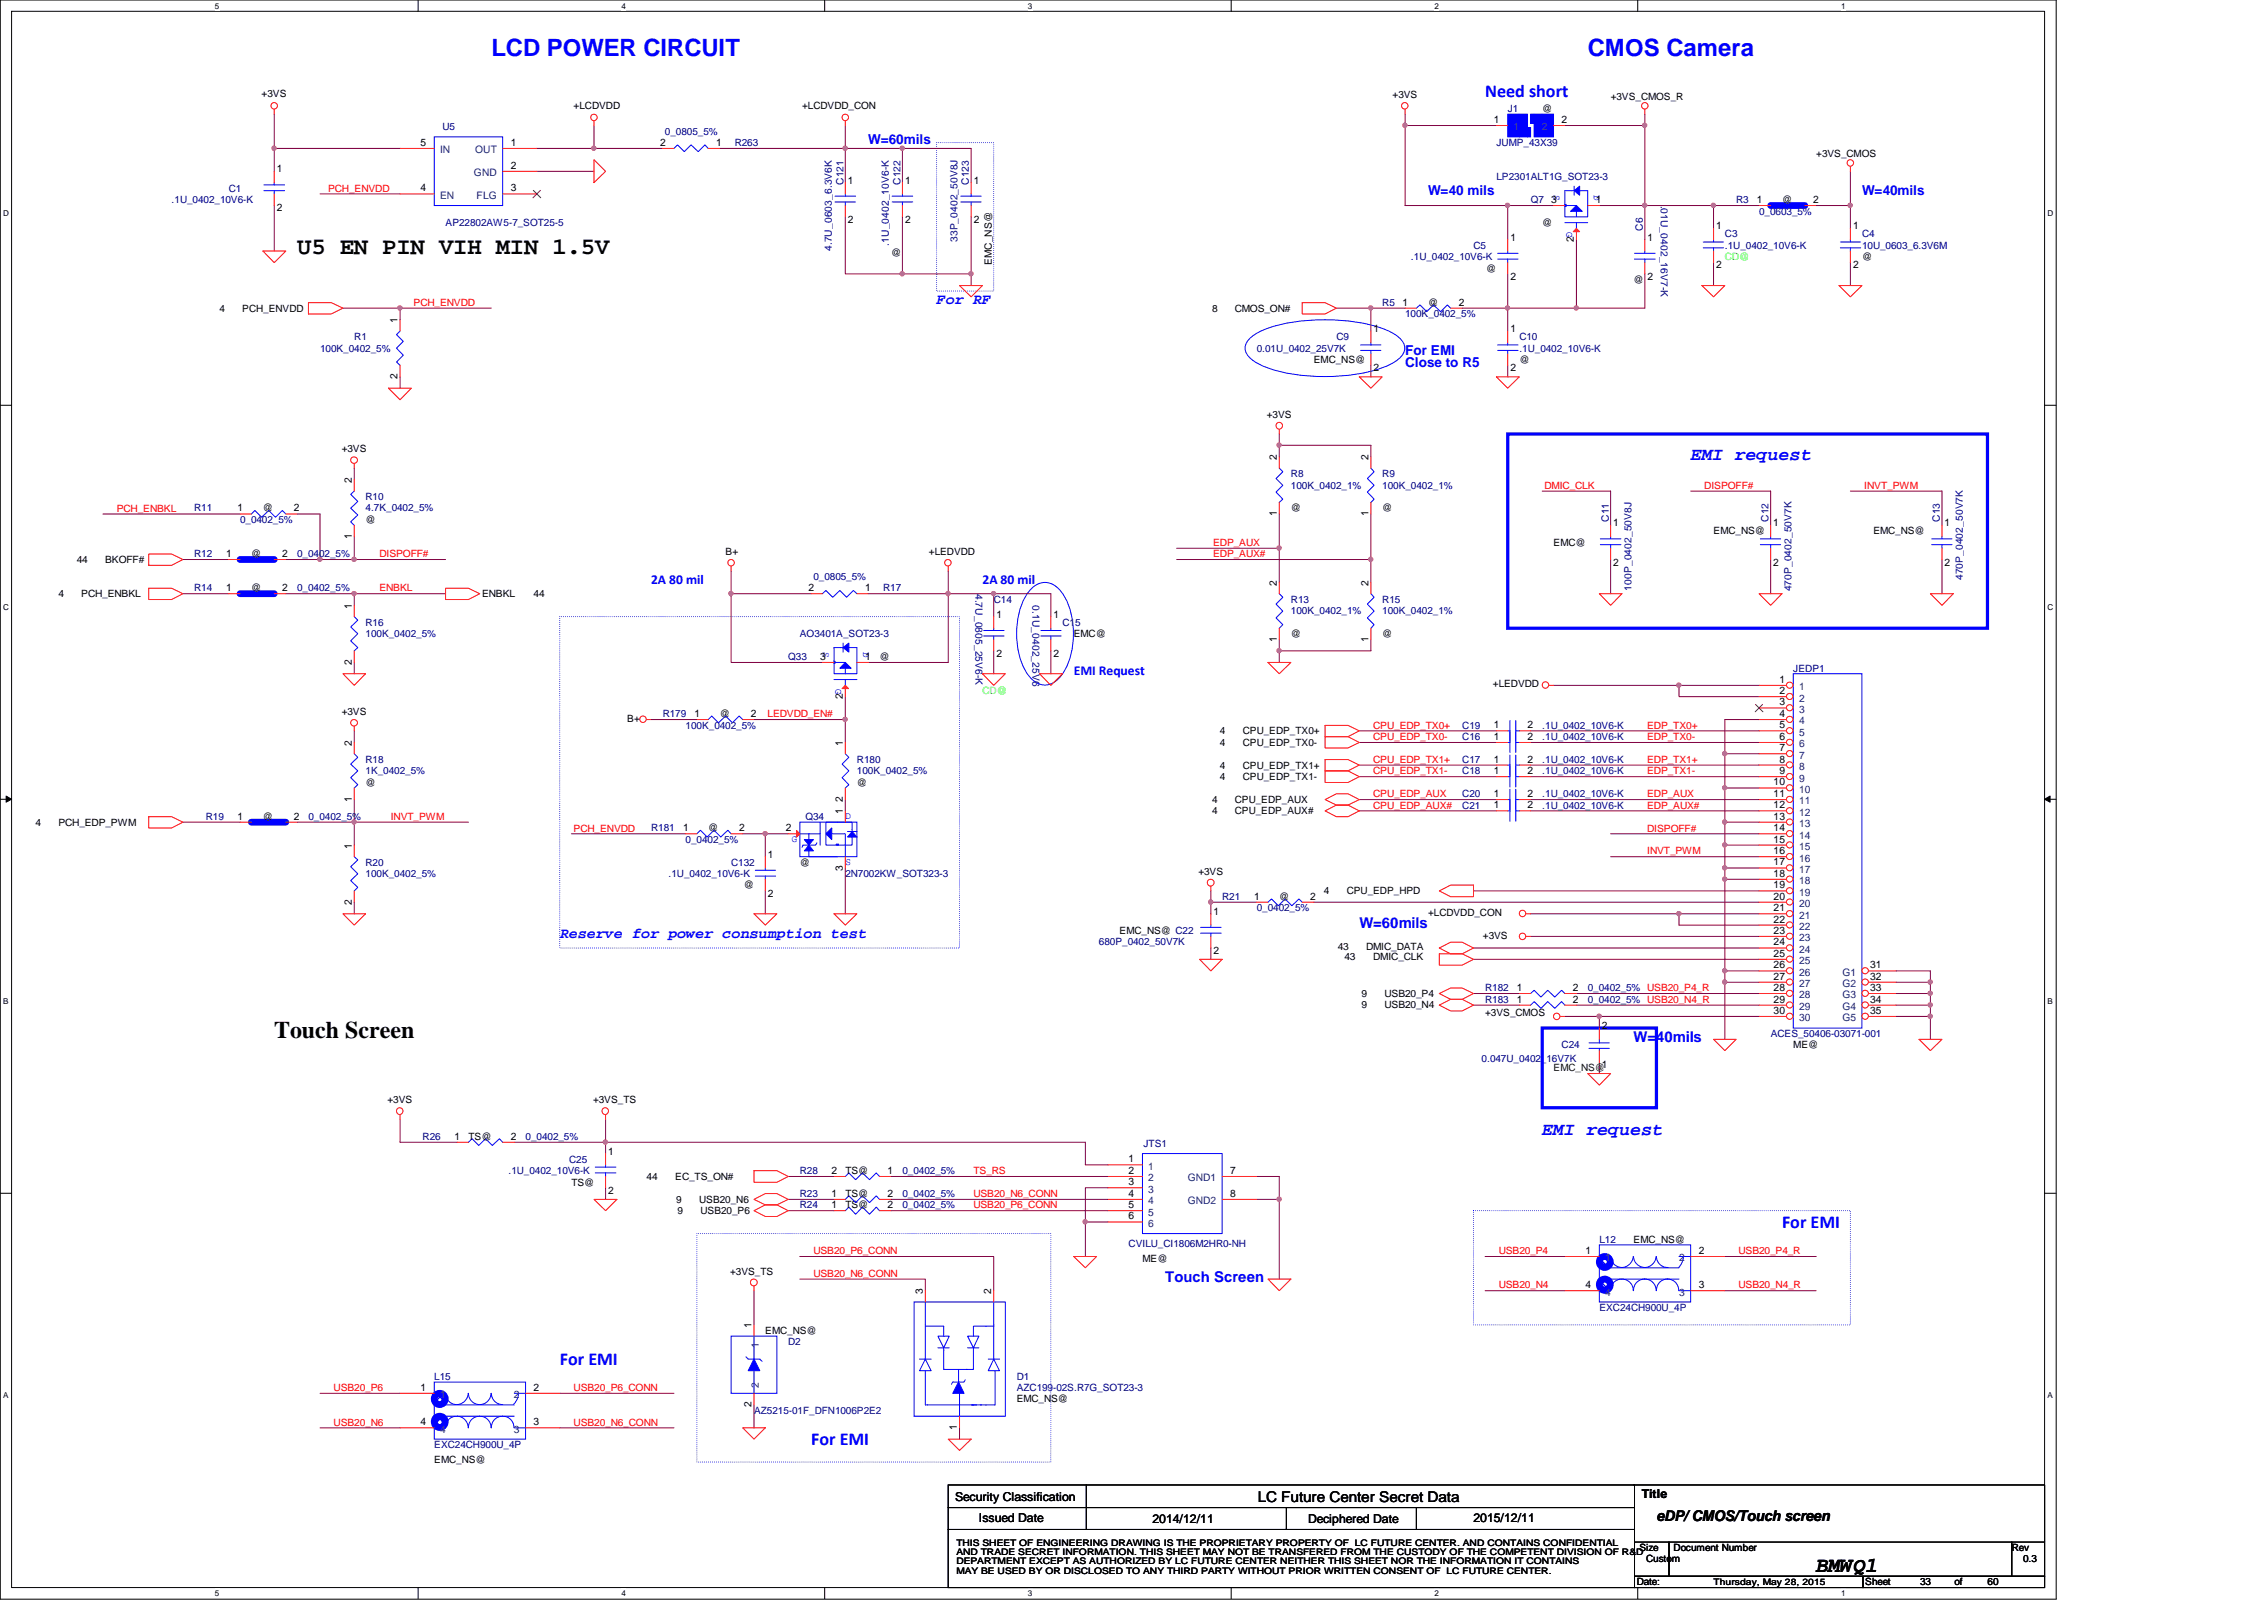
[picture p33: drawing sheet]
<svg xmlns="http://www.w3.org/2000/svg" width="297mm" height="210mm" viewBox="0 0 297 210" stroke-linecap="round" stroke-linejoin="round" font-family="sans-serif">
<defs><g id="words">
<g font-size="3.1" fill="#00f">
<text x="64.5" y="7.4">LCD POWER CIRCUIT</text>
<text x="208.3" y="7.4">CMOS Camera</text>
</g>
<g font-size="3.1">
<text x="39" y="33.3">U5 EN PIN VIH MIN 1.5V</text>
<text x="36" y="136.2">Touch Screen</text>
</g>
<text font-size="2.8" x="238.3" y="206.2">BMWQ1</text>
<g font-size="2.4" fill="#00f">
<text x="194.9" y="12.7">Need short</text>
<text x="221.8" y="60.4">EMI request</text>
<text x="202.3" y="148.8">EMI request</text>
<text x="233.8" y="161.1">For EMI</text>
<text x="73.5" y="179.1">For EMI</text>
<text x="106.4" y="189.6">For EMI</text>
</g>
<g font-size="1.9" fill="#00f">
<text x="122.9" y="39.8">For RF</text>
<text x="73.4" y="123">Reserve for power consumption test</text>
<text x="178.3" y="121.7">W=60mils</text>
<text x="214.3" y="136.7">W=40mils</text>
<text x="152.9" y="168.1">Touch Screen</text>
</g>
<g font-size="1.9">
<text x="165" y="197">LC Future Center Secret Data</text>
<text x="217.3" y="199.6">eDP/ CMOS/Touch screen</text>
</g>
<g font-size="1.8" fill="#00f">
<text x="113.9" y="18.9">W=60mils</text>
<text x="187.4" y="25.6">W=40 mils</text>
<text x="244.3" y="25.6">W=40mils</text>
<text x="184.4" y="46.6">For EMI</text>
<text x="184.4" y="48.1">Close to R5</text>
<text x="85.4" y="76.6">2A 80 mil</text>
<text x="128.9" y="76.6">2A 80 mil</text>
<text x="140.9" y="88.6">EMI Request</text>
</g>
<g font-size="1.6">
<text x="125.3" y="196.8">Security Classification</text>
<text x="215.4" y="196.5">Title</text>
<text x="128.4" y="199.7">Issued Date</text>
<text x="151.2" y="199.9">2014/12/11</text>
<text x="171.6" y="199.9">Deciphered Date</text>
<text x="193.3" y="199.7">2015/12/11</text>
</g>
<g font-size="1.4">
<text x="196" y="16.1">1</text>
<text x="204.9" y="16.1">2</text>
<text x="36.3" y="22.6">1</text>
<text x="55.2" y="19.1">5</text>
<text x="67" y="22.1">2</text>
<text x="67" y="19.1">1</text>
<text x="86.6" y="19.1">2</text>
<text x="94" y="19.1">1</text>
<text x="36.3" y="27.7">2</text>
<text x="55.2" y="25.1">4</text>
<text x="67" y="25.1">3</text>
<text x="111.2" y="24.1">1</text>
<text x="111.2" y="29.3">2</text>
<text x="118.7" y="24.1">1</text>
<text x="118.7" y="29.3">2</text>
<text x="127.8" y="24.1">1</text>
<text x="127.8" y="29.3">2</text>
<text x="203.5" y="26.6">3</text>
<text x="209.4" y="26.6">1</text>
<text x="230.5" y="26.6">1</text>
<text x="237.9" y="26.6">2</text>
<text x="198.2" y="31.6">1</text>
<text x="206.5" y="31.8" transform="rotate(-90 206.5 31.8)">2</text>
<text x="216.2" y="31.6">1</text>
<text x="225.2" y="30.1">1</text>
<text x="225.2" y="35.2">2</text>
<text x="243.1" y="30.1">1</text>
<text x="243.1" y="35.2">2</text>
<text x="184" y="40.1">1</text>
<text x="191.4" y="40.1">2</text>
<text x="198.2" y="36.7">2</text>
<text x="216.2" y="36.7">2</text>
<text x="52.2" y="42.4" transform="rotate(-90 52.2 42.4)">1</text>
<text x="180.2" y="43.6">1</text>
<text x="198.2" y="43.6">1</text>
<text x="52.2" y="49.7" transform="rotate(-90 52.2 49.7)">2</text>
<text x="180.2" y="48.7">2</text>
<text x="198.2" y="48.7">2</text>
<text x="46.1" y="63.4" transform="rotate(-90 46.1 63.4)">2</text>
<text x="167.5" y="60.4" transform="rotate(-90 167.5 60.4)">2</text>
<text x="179.5" y="60.4" transform="rotate(-90 179.5 60.4)">2</text>
<text x="31.2" y="67.1">1</text>
<text x="38.6" y="67.1">2</text>
<text x="46.1" y="70.7" transform="rotate(-90 46.1 70.7)">1</text>
<text x="167.5" y="67.7" transform="rotate(-90 167.5 67.7)">1</text>
<text x="179.5" y="67.7" transform="rotate(-90 179.5 67.7)">1</text>
<text x="211.7" y="69">1</text>
<text x="232.7" y="69">1</text>
<text x="255.1" y="69">1</text>
<text x="29.7" y="73.1">1</text>
<text x="29.7" y="77.6">1</text>
<text x="37" y="73.1">2</text>
<text x="37" y="77.6">2</text>
<text x="106.1" y="77.6">2</text>
<text x="113.5" y="77.6">1</text>
<text x="167.5" y="76.8" transform="rotate(-90 167.5 76.8)">2</text>
<text x="179.5" y="76.8" transform="rotate(-90 179.5 76.8)">2</text>
<text x="211.7" y="74.2">2</text>
<text x="232.7" y="74.2">2</text>
<text x="255.1" y="74.2">2</text>
<text x="46.1" y="79.8" transform="rotate(-90 46.1 79.8)">1</text>
<text x="130.7" y="81.1">1</text>
<text x="138.2" y="81.1">1</text>
<text x="46.1" y="87.2" transform="rotate(-90 46.1 87.2)">2</text>
<text x="107.6" y="86.6">3</text>
<text x="113.5" y="86.6">1</text>
<text x="130.7" y="86.2">2</text>
<text x="138.2" y="86.2">2</text>
<text x="167.5" y="84.2" transform="rotate(-90 167.5 84.2)">1</text>
<text x="179.5" y="84.2" transform="rotate(-90 179.5 84.2)">1</text>
<text x="233.5" y="89.6">1</text>
<text x="91.1" y="94.1">1</text>
<text x="98.5" y="94.1">2</text>
<text x="110.6" y="91.7" transform="rotate(-90 110.6 91.7)">2</text>
<text x="196" y="95.5">1</text>
<text x="200.4" y="95.5">2</text>
<text x="233.5" y="91.1">2</text>
<text x="233.5" y="92.5">3</text>
<text x="233.5" y="94.1">4</text>
<text x="233.5" y="95.5">5</text>
<text x="46.1" y="97.8" transform="rotate(-90 46.1 97.8)">2</text>
<text x="110.6" y="97.8" transform="rotate(-90 110.6 97.8)">1</text>
<text x="196" y="101.6">1</text>
<text x="196" y="100">1</text>
<text x="196" y="97.1">1</text>
<text x="200.4" y="101.6">2</text>
<text x="200.4" y="100">2</text>
<text x="200.4" y="97.1">2</text>
<text x="233.5" y="97.1">6</text>
<text x="233.5" y="98.6">7</text>
<text x="233.5" y="100">8</text>
<text x="233.5" y="101.6">9</text>
<text x="31.2" y="107.5">1</text>
<text x="38.6" y="107.5">2</text>
<text x="46.1" y="105.2" transform="rotate(-90 46.1 105.2)">1</text>
<text x="110.6" y="106.8" transform="rotate(-90 110.6 106.8)">1</text>
<text x="110.6" y="105.2" transform="rotate(-90 110.6 105.2)">2</text>
<text x="196" y="106">1</text>
<text x="196" y="104.6">1</text>
<text x="200.4" y="106">2</text>
<text x="200.4" y="104.6">2</text>
<text x="232.7" y="103">10</text>
<text x="232.7" y="104.6">11</text>
<text x="232.7" y="106">12</text>
<text x="232.7" y="107.5">13</text>
<text x="46.1" y="111.3" transform="rotate(-90 46.1 111.3)">1</text>
<text x="89.6" y="109">1</text>
<text x="97" y="109">2</text>
<text x="100.8" y="112.5">1</text>
<text x="103.1" y="109.1">2</text>
<text x="232.7" y="109.1">14</text>
<text x="232.7" y="110.5">15</text>
<text x="232.7" y="112.1">16</text>
<text x="232.7" y="113.5">17</text>
<text x="46.1" y="118.7" transform="rotate(-90 46.1 118.7)">2</text>
<text x="100.8" y="117.6">2</text>
<text x="110.6" y="114.2" transform="rotate(-90 110.6 114.2)">3</text>
<text x="164.5" y="118">1</text>
<text x="171.9" y="118">2</text>
<text x="232.7" y="115">18</text>
<text x="232.7" y="116.5">19</text>
<text x="232.7" y="118">20</text>
<text x="232.7" y="119.5">21</text>
<text x="159.2" y="120">1</text>
<text x="159.2" y="125.1">2</text>
<text x="232.7" y="121">22</text>
<text x="232.7" y="122.5">23</text>
<text x="232.7" y="124">24</text>
<text x="232.7" y="125.5">25</text>
<text x="199" y="131.5">1</text>
<text x="199" y="130">1</text>
<text x="206.4" y="131.5">2</text>
<text x="206.4" y="130">2</text>
<text x="232.7" y="127">26</text>
<text x="232.7" y="128.5">27</text>
<text x="232.7" y="130">28</text>
<text x="232.7" y="131.5">29</text>
<text x="245.4" y="127">31</text>
<text x="245.4" y="128.5">32</text>
<text x="245.4" y="130">33</text>
<text x="245.4" y="131.5">34</text>
<text x="210.2" y="135">2</text>
<text x="232.7" y="133">30</text>
<text x="245.4" y="133">35</text>
<text x="210.2" y="140.1">1</text>
<text x="59.6" y="149.5">1</text>
<text x="67" y="149.5">2</text>
<text x="79.8" y="151.5">1</text>
<text x="109.1" y="154">2</text>
<text x="116.5" y="154">1</text>
<text x="148.1" y="152.5">1</text>
<text x="148.1" y="154">2</text>
<text x="148.1" y="155.5">3</text>
<text x="161.4" y="154">7</text>
<text x="79.8" y="156.6">2</text>
<text x="109.1" y="157">1</text>
<text x="109.1" y="158.5">1</text>
<text x="116.5" y="157">2</text>
<text x="116.5" y="158.5">2</text>
<text x="148.1" y="157">4</text>
<text x="148.1" y="158.5">5</text>
<text x="148.1" y="160">6</text>
<text x="161.4" y="157">8</text>
<text x="208" y="164.5">1</text>
<text x="222.9" y="164.5">2</text>
<text x="121.1" y="169.8" transform="rotate(-90 121.1 169.8)">3</text>
<text x="130" y="169.8" transform="rotate(-90 130 169.8)">2</text>
<text x="208" y="169">4</text>
<text x="222.9" y="169">3</text>
<text x="98.6" y="174.2" transform="rotate(-90 98.6 174.2)">1</text>
<text x="55.2" y="182.5">1</text>
<text x="70" y="182.5">2</text>
<text x="98.6" y="184.6" transform="rotate(-90 98.6 184.6)">2</text>
<text x="55.2" y="187">4</text>
<text x="70" y="187">3</text>
<text x="125.6" y="187.6" transform="rotate(-90 125.6 187.6)">1</text>
</g>
<g font-size="1.4" fill="#004080">
<text x="198.6" y="17.1">1</text>
<text x="202.3" y="17.1">2</text>
<text x="57.7" y="20.1">IN</text>
<text x="62.2" y="23.1">GND</text>
<text x="62.4" y="20.1">OUT</text>
<text x="57.7" y="26.1">EN</text>
<text x="62.5" y="26.1">FLG</text>
<text x="236" y="90.6">1</text>
<text x="236" y="92">2</text>
<text x="236" y="93.5">3</text>
<text x="236" y="95">4</text>
<text x="236" y="96.5">5</text>
<text x="236" y="98">6</text>
<text x="236" y="99.5">7</text>
<text x="236" y="101">8</text>
<text x="236" y="102.5">9</text>
<text x="236" y="104">10</text>
<text x="236" y="105.5">11</text>
<text x="236" y="107">12</text>
<text x="236" y="108.5">13</text>
<text x="236" y="110">14</text>
<text x="236" y="111.5">15</text>
<text x="236" y="113">16</text>
<text x="236" y="114.5">17</text>
<text x="236" y="116">18</text>
<text x="236" y="117.5">19</text>
<text x="236" y="119">20</text>
<text x="236" y="120.5">21</text>
<text x="236" y="122">22</text>
<text x="236" y="123.5">23</text>
<text x="236" y="125">24</text>
<text x="236" y="126.5">25</text>
<text x="236" y="128">26</text>
<text x="236" y="129.5">27</text>
<text x="236" y="131">28</text>
<text x="241.7" y="128">G1</text>
<text x="241.7" y="129.5">G2</text>
<text x="241.7" y="131">G3</text>
<text x="236" y="132.5">29</text>
<text x="236" y="134">30</text>
<text x="241.7" y="132.5">G4</text>
<text x="241.7" y="134">G5</text>
<text x="150.7" y="153.5">1</text>
<text x="150.7" y="155">2</text>
<text x="155.8" y="155">GND1</text>
<text x="150.7" y="156.5">3</text>
<text x="150.7" y="158">4</text>
<text x="150.7" y="159.5">5</text>
<text x="150.7" y="161">6</text>
<text x="155.8" y="158">GND2</text>
<text x="210.6" y="165.5">1</text>
<text x="220.3" y="165.5">2</text>
<text x="210.6" y="170">4</text>
<text x="220.3" y="170">3</text>
<text x="99.6" y="176.8" transform="rotate(-90 99.6 176.8)">1</text>
<text x="57.7" y="183.4">1</text>
<text x="67.4" y="183.4">2</text>
<text x="99.6" y="182" transform="rotate(-90 99.6 182)">2</text>
<text x="57.7" y="188">4</text>
<text x="67.4" y="188">3</text>
</g>
<g font-size="1.3">
<text x="34.3" y="12.7">+3VS</text>
<text x="75.3" y="14.4">+LCDVDD</text>
<text x="105.2" y="14.4">+LCDVDD_CON</text>
<text x="182.7" y="12.9">+3VS</text>
<text x="202.3" y="14.6">@</text>
<text x="211.3" y="13.2">+3VS_CMOS_R</text>
<text x="238.3" y="20.7">+3VS_CMOS</text>
<text x="202.4" y="29.6">@</text>
<text x="233.8" y="26.6">@</text>
<text x="116.9" y="33.5">@</text>
<text x="130.1" y="34.8" transform="rotate(-90 130.1 34.8)">EMC_NS@</text>
<text x="195" y="35.6">@</text>
<text x="244.3" y="34.1">@</text>
<text x="28.8" y="40.9">4</text>
<text x="31.8" y="40.9">PCH_ENVDD</text>
<text x="159" y="40.9">8</text>
<text x="162" y="40.9">CMOS_ON#</text>
<text x="187.4" y="40.1">@</text>
<text x="214.3" y="37.1">@</text>
<text x="172.4" y="47.6">EMC_NS@</text>
<text x="199.3" y="47.6">@</text>
<text x="44.8" y="59.3">+3VS</text>
<text x="166.2" y="54.8">+3VS</text>
<text x="34.5" y="67.1">@</text>
<text x="48" y="68.6">@</text>
<text x="169.4" y="67.1">@</text>
<text x="181.4" y="67.1">@</text>
<text x="203.8" y="71.6">EMC@</text>
<text x="224.8" y="70.1">EMC_NS@</text>
<text x="245.8" y="70.1">EMC_NS@</text>
<text x="10.1" y="73.9">44</text>
<text x="13.8" y="73.9">BKOFF#</text>
<text x="33" y="73.1">@</text>
<text x="33" y="77.6">@</text>
<text x="95.2" y="72.8">B+</text>
<text x="121.9" y="72.8">+LEDVDD</text>
<text x="7.7" y="78.4">4</text>
<text x="10.7" y="78.4">PCH_ENBKL</text>
<text x="63.2" y="78.4">ENBKL</text>
<text x="70" y="78.4">44</text>
<text x="140.9" y="83.6">EMC@</text>
<text x="169.4" y="83.6">@</text>
<text x="181.4" y="83.6">@</text>
<text x="115.4" y="86.6">@</text>
<text x="44.8" y="93.8">+3VS</text>
<text x="82.3" y="94.7">B+</text>
<text x="94.4" y="94.1">@</text>
<text x="195.9" y="90.2">+LEDVDD</text>
<text x="160.1" y="96.4">4</text>
<text x="160.1" y="97.8">4</text>
<text x="160.1" y="100.8">4</text>
<text x="163.1" y="96.4">CPU_EDP_TX0+</text>
<text x="163.1" y="97.8">CPU_EDP_TX0-</text>
<text x="163.1" y="100.8">CPU_EDP_TX1+</text>
<text x="34.5" y="107.6">@</text>
<text x="48" y="103.1">@</text>
<text x="112.4" y="103.1">@</text>
<text x="159" y="105.3">4</text>
<text x="159" y="106.8">4</text>
<text x="160.1" y="102.3">4</text>
<text x="162" y="105.3">CPU_EDP_AUX</text>
<text x="162" y="106.8">CPU_EDP_AUX#</text>
<text x="163.1" y="102.3">CPU_EDP_TX1-</text>
<text x="4.7" y="108.3">4</text>
<text x="7.7" y="108.3">PCH_EDP_PWM</text>
<text x="92.9" y="109">@</text>
<text x="104.9" y="113.6">@</text>
<text x="97.6" y="116.5">@</text>
<text x="157.2" y="114.8">+3VS</text>
<text x="167.8" y="118.1">@</text>
<text x="173.7" y="117.3">4</text>
<text x="176.7" y="117.3">CPU_EDP_HPD</text>
<text x="146.9" y="122.6">EMC_NS@ C22</text>
<text x="175.5" y="124.7">43</text>
<text x="176.4" y="126">43</text>
<text x="179.2" y="124.7">DMIC_DATA</text>
<text x="180.2" y="126">DMIC_CLK</text>
<text x="187.4" y="120.1">+LCDVDD_CON</text>
<text x="194.6" y="123.1">+3VS</text>
<text x="178.6" y="130.8">9</text>
<text x="181.6" y="130.8">USB20_P4</text>
<text x="178.6" y="132.3">9</text>
<text x="181.6" y="132.3">USB20_N4</text>
<text x="194.9" y="133.3">+3VS_CMOS</text>
<text x="235.3" y="137.5">ME@</text>
<text x="50.8" y="144.7">+3VS</text>
<text x="61.5" y="149.5">TS@</text>
<text x="77.8" y="144.7">+3VS_TS</text>
<text x="75" y="155.5">TS@</text>
<text x="84.8" y="154.8">44</text>
<text x="88.6" y="154.8">EC_TS_ON#</text>
<text x="110.9" y="154">TS@</text>
<text x="88.7" y="157.8">9</text>
<text x="88.9" y="159.3">9</text>
<text x="91.7" y="157.8">USB20_N6</text>
<text x="91.9" y="159.3">USB20_P6</text>
<text x="110.9" y="157">TS@</text>
<text x="110.9" y="158.5">TS@</text>
<text x="95.8" y="167.2">+3VS_TS</text>
<text x="149.9" y="165.6">ME@</text>
<text x="214.3" y="163">EMC_NS@</text>
<text x="100.4" y="175">EMC_NS@</text>
<text x="133.4" y="184">EMC_NS@</text>
<text x="57" y="191.9">EMC_NS@</text>
<text x="215.1" y="203.5">Size</text>
<text x="219.6" y="203.5">Document Number</text>
<text x="263.9" y="203.5">Rev</text>
<text x="214.8" y="208">Date:</text>
<text x="216" y="205">Custom</text>
<text x="244.7" y="208">Sheet</text>
<text x="251.9" y="208">33</text>
<text x="256.5" y="208">of</text>
<text x="260.8" y="208">60</text>
<text x="265.4" y="205">0.3</text>
</g>
<g font-size="1.3" fill="#000080">
<text x="58" y="17.1">U5</text>
<text x="87.2" y="17.7">0_0805_5%</text>
<text x="197.8" y="14.6">J1</text>
<text x="96.4" y="19.1">R263</text>
<text x="196.3" y="19.1">JUMP_43X39</text>
<text x="196.3" y="23.7">LP2301ALT1G_SOT23-3</text>
<text x="22.5" y="26.6">.1U_0402_10V6-K</text>
<text x="30" y="25.1">C1</text>
<text x="58.5" y="29.6">AP22802AW5-7_SOT25-5</text>
<text x="110.7" y="24.3" transform="rotate(-90 110.7 24.3)">C121</text>
<text x="118.1" y="24.3" transform="rotate(-90 118.1 24.3)">C122</text>
<text x="127.1" y="24.3" transform="rotate(-90 127.1 24.3)">C123</text>
<text x="200.8" y="26.6">Q7</text>
<text x="217.9" y="27" transform="rotate(90 217.9 27)">.01U_0402_16V7-K</text>
<text x="227.8" y="26.6">R3</text>
<text x="230.8" y="28.2">0_0603_5%</text>
<text x="109.1" y="32.9" transform="rotate(-90 109.1 32.9)">4.7U_0603_6.3V6K</text>
<text x="116.6" y="32.2" transform="rotate(-90 116.6 32.2)">.1U_0402_10V6-K</text>
<text x="125.6" y="31.7" transform="rotate(-90 125.6 31.7)">33P_0402_50V8J</text>
<text x="185.1" y="34.1">.1U_0402_10V6-K</text>
<text x="193.3" y="32.6">C5</text>
<text x="215.6" y="30.3" transform="rotate(-90 215.6 30.3)">C6</text>
<text x="226.3" y="31.2">C3</text>
<text x="226.3" y="32.6">.1U_0402_10V6-K</text>
<text x="244.3" y="31.2">C4</text>
<text x="244.3" y="32.6">10U_0603_6.3V6M</text>
<text x="181.4" y="40.1">R5</text>
<text x="184.4" y="41.6">100K_0402_5%</text>
<text x="42" y="46.1">100K_0402_5%</text>
<text x="46.5" y="44.6">R1</text>
<text x="164.9" y="46.1">0.01U_0402_25V7K</text>
<text x="175.3" y="44.6">C9</text>
<text x="199.3" y="44.6">C10</text>
<text x="199.3" y="46.1">.1U_0402_10V6-K</text>
<text x="48" y="65.6">R10</text>
<text x="169.4" y="62.6">R8</text>
<text x="169.4" y="64.1">100K_0402_1%</text>
<text x="181.4" y="62.6">R9</text>
<text x="181.4" y="64.1">100K_0402_1%</text>
<text x="25.5" y="67.1">R11</text>
<text x="31.5" y="68.6">0_0402_5%</text>
<text x="48" y="67.1">4.7K_0402_5%</text>
<text x="211.1" y="68.5" transform="rotate(-90 211.1 68.5)">C11</text>
<text x="232" y="68.5" transform="rotate(-90 232 68.5)">C12</text>
<text x="254.5" y="68.5" transform="rotate(-90 254.5 68.5)">C13</text>
<text x="25.5" y="73.1">R12</text>
<text x="25.5" y="77.6">R14</text>
<text x="39" y="73.1">0_0402_5%</text>
<text x="39" y="77.6">0_0402_5%</text>
<text x="106.7" y="76.1">0_0805_5%</text>
<text x="115.9" y="77.6">R17</text>
<text x="128" y="77.9" transform="rotate(90 128 77.9)">4.7U_0805_25V6-K</text>
<text x="214" y="77.5" transform="rotate(-90 214 77.5)">100P_0402_50V8J</text>
<text x="235" y="77.6" transform="rotate(-90 235 77.6)">470P_0402_50V7K</text>
<text x="257.5" y="76.1" transform="rotate(-90 257.5 76.1)">470P_0402_50V7K</text>
<text x="48" y="82.1">R16</text>
<text x="48" y="83.6">100K_0402_5%</text>
<text x="104.9" y="83.6">AO3401A_SOT23-3</text>
<text x="130.4" y="79.1">C14</text>
<text x="135.5" y="79.4" transform="rotate(90 135.5 79.4)">0.1U_0402_25V6</text>
<text x="139.4" y="82.1">C15</text>
<text x="169.4" y="79.1">R13</text>
<text x="169.4" y="80.6">100K_0402_1%</text>
<text x="181.4" y="79.1">R15</text>
<text x="181.4" y="80.6">100K_0402_1%</text>
<text x="103.4" y="86.6">Q33</text>
<text x="235.3" y="88.1">JEDP1</text>
<text x="86.9" y="94.1">R179</text>
<text x="90" y="95.6">100K_0402_5%</text>
<text x="191.9" y="95.6">C19</text>
<text x="202.4" y="95.6">.1U_0402_10V6-K</text>
<text x="48" y="100.1">R18</text>
<text x="48" y="101.6">1K_0402_5%</text>
<text x="112.4" y="100.1">R180</text>
<text x="112.4" y="101.6">100K_0402_5%</text>
<text x="191.9" y="101.6">C18</text>
<text x="191.9" y="100.1">C17</text>
<text x="191.9" y="97.1">C16</text>
<text x="202.4" y="101.6">.1U_0402_10V6-K</text>
<text x="202.4" y="100.1">.1U_0402_10V6-K</text>
<text x="202.4" y="97.1">.1U_0402_10V6-K</text>
<text x="27" y="107.6">R19</text>
<text x="40.5" y="107.6">0_0402_5%</text>
<text x="105.7" y="107.6">Q34</text>
<text x="191.9" y="106.1">C21</text>
<text x="191.9" y="104.6">C20</text>
<text x="202.4" y="106.1">.1U_0402_10V6-K</text>
<text x="202.4" y="104.6">.1U_0402_10V6-K</text>
<text x="48" y="113.6">R20</text>
<text x="85.4" y="109">R181</text>
<text x="90" y="110.6">0_0402_5%</text>
<text x="95.9" y="113.6">C132</text>
<text x="48" y="115.1">100K_0402_5%</text>
<text x="87.7" y="115.1">.1U_0402_10V6-K</text>
<text x="110.9" y="115.1">2N7002KW_SOT323-3</text>
<text x="160.4" y="118.1">R21</text>
<text x="164.9" y="119.5">0_0402_5%</text>
<text x="144.2" y="124">680P_0402_50V7K</text>
<text x="194.9" y="131.5">R183</text>
<text x="194.9" y="130">R182</text>
<text x="208.3" y="131.5">0_0402_5% USB20_N4_R</text>
<text x="208.3" y="130">0_0402_5% USB20_P4_R</text>
<text x="204.9" y="137.5">C24</text>
<text x="232.3" y="136.1">ACES_50406-03071-001</text>
<text x="194.4" y="139.3">0.047U_0402_16V7K</text>
<text x="55.5" y="149.5">R26</text>
<text x="69" y="149.5">0_0402_5%</text>
<text x="66.7" y="154">.1U_0402_10V6-K</text>
<text x="74.7" y="152.5">C25</text>
<text x="104.9" y="154">R28</text>
<text x="118.4" y="154">0_0402_5%</text>
<text x="150" y="150.4">JTS1</text>
<text x="104.9" y="157">R23</text>
<text x="104.9" y="158.5">R24</text>
<text x="118.4" y="157">0_0402_5%</text>
<text x="118.4" y="158.5">0_0402_5%</text>
<text x="148.1" y="163.6">CVILU_CI1806M2HR0-NH</text>
<text x="209.8" y="163">L12</text>
<text x="209.8" y="172">EXC24CH900U_4P</text>
<text x="103.4" y="176.5">D2</text>
<text x="57" y="181">L15</text>
<text x="98.9" y="185.5">AZ5215-01F_DFN1006P2E2</text>
<text x="133.4" y="181">D1</text>
<text x="133.4" y="182.5">AZC199-02S.R7G_SOT23-3</text>
<text x="57" y="190">EXC24CH900U_4P</text>
</g>
<g font-size="1.3" fill="#f00">
<text x="43" y="25.1">PCH_ENVDD</text>
<text x="54.3" y="40.1">PCH_ENVDD</text>
<text x="202.6" y="64.1">DMIC_CLK</text>
<text x="223.6" y="64.1">DISPOFF#</text>
<text x="244.6" y="64.1">INVT_PWM</text>
<text x="15.3" y="67.1">PCH_ENBKL</text>
<text x="159.2" y="71.6">EDP_AUX</text>
<text x="49.8" y="77.6">ENBKL</text>
<text x="49.8" y="73.1">DISPOFF#</text>
<text x="159.2" y="73.1">EDP_AUX#</text>
<text x="100.7" y="94.1">LEDVDD_EN#</text>
<text x="180.2" y="95.6">CPU_EDP_TX0+</text>
<text x="216.1" y="95.6">EDP_TX0+</text>
<text x="180.2" y="97.1">CPU_EDP_TX0-</text>
<text x="180.2" y="100.1">CPU_EDP_TX1+</text>
<text x="180.2" y="101.6">CPU_EDP_TX1-</text>
<text x="216.1" y="97.1">EDP_TX0-</text>
<text x="216.1" y="100.1">EDP_TX1+</text>
<text x="216.1" y="101.6">EDP_TX1-</text>
<text x="51.3" y="107.6">INVT_PWM</text>
<text x="180.2" y="104.6">CPU_EDP_AUX</text>
<text x="180.2" y="106.1">CPU_EDP_AUX#</text>
<text x="216.1" y="104.6">EDP_AUX</text>
<text x="216.1" y="106.1">EDP_AUX#</text>
<text x="75.3" y="109.1">PCH_ENVDD</text>
<text x="216.1" y="112.1">INVT_PWM</text>
<text x="216.1" y="109.1">DISPOFF#</text>
<text x="127.7" y="154.1">TS_RS</text>
<text x="127.7" y="157.1">USB20_N6_CONN</text>
<text x="127.7" y="158.5">USB20_P6_CONN</text>
<text x="106.7" y="167.5">USB20_N6_CONN</text>
<text x="106.7" y="164.5">USB20_P6_CONN</text>
<text x="196.6" y="164.5">USB20_P4</text>
<text x="228.1" y="164.5">USB20_P4_R</text>
<text x="196.6" y="169">USB20_N4</text>
<text x="228.1" y="169">USB20_N4_R</text>
<text x="43.8" y="182.5">USB20_P6</text>
<text x="75.3" y="182.5">USB20_P6_CONN</text>
<text x="43.8" y="187">USB20_N6</text>
<text x="75.3" y="187">USB20_N6_CONN</text>
</g>
<g font-size="1.3" fill="#00f">
<text x="203.9" y="25.6" transform="rotate(90 203.9 25.6)">S</text>
<text x="209.1" y="25.6" transform="rotate(90 209.1 25.6)">D</text>
<text x="205.5" y="30.4" transform="rotate(90 205.5 30.4)">G</text>
<text x="108" y="85.6" transform="rotate(90 108 85.6)">S</text>
<text x="113.2" y="85.6" transform="rotate(90 113.2 85.6)">D</text>
<text x="109.6" y="90.3" transform="rotate(90 109.6 90.3)">G</text>
<text x="110.9" y="107.4">D</text>
<text x="103.9" y="110.4">G</text>
<text x="110.9" y="113.5">S</text>
</g>
<g font-size="1.3" fill="#0f0">
<text x="226.3" y="34.1">CD@</text>
<text x="128.9" y="91.1">CD@</text>
</g>
<text font-size="1.3" fill="#004000" x="203.8" y="140.5">EMC_NS@</text>
<g font-size="1.2">
<text x="125.5" y="202.8">THIS SHEET OF ENGINEERING DRAWING IS THE PROPRIETARY PROPERTY OF LC FUTURE CENTER. AND CONTAINS CONFIDENTIAL</text>
<text x="125.5" y="204">AND TRADE SECRET INFORMATION. THIS SHEET MAY NOT BE TRANSFERED FROM THE CUSTODY OF THE COMPETENT DIVISION OF R&amp;D</text>
<text x="125.5" y="205.2">DEPARTMENT EXCEPT AS AUTHORIZED BY LC FUTURE CENTER NEITHER THIS SHEET NOR THE INFORMATION IT CONTAINS</text>
<text x="125.5" y="206.5">MAY BE USED BY OR DISCLOSED TO ANY THIRD PARTY WITHOUT PRIOR WRITTEN CONSENT OF LC FUTURE CENTER.</text>
<text x="224.8" y="207.9">Thursday, May 28, 2015</text>
</g>
<g font-size="1.1">
<text x="28.2" y="1.1">5</text>
<text x="81.5" y="1.1">4</text>
<text x="134.9" y="1.1">3</text>
<text x="188.2" y="1.1">2</text>
<text x="241.6" y="1.1">1</text>
<text x=".4" y="28.3">D</text>
<text x="268.6" y="28.3">D</text>
<text x=".4" y="80">C</text>
<text x="268.6" y="80">C</text>
<text x=".4" y="131.7">B</text>
<text x="268.6" y="131.7">B</text>
<text x=".4" y="183.3">A</text>
<text x="268.6" y="183.3">A</text>
<text x="28.2" y="209.4">5</text>
<text x="81.5" y="209.4">4</text>
<text x="134.9" y="209.4">3</text>
<text x="188.2" y="209.4">2</text>
<text x="241.6" y="209.4">1</text>
</g>
</g></defs>
<path d="M0 0h269.8v209.8h-269.8zM1.5 1.5h266.8v206.8h-266.8z" fill="none" stroke="#000" stroke-width=".13"/>
<g fill="#fff">
<path d="M28.2 .2h.6v1.2h-.6z"/>
<path d="M28.2 208.4h.6v1.2h-.6z"/>
</g>
<path d="M54.9 0v1.5M54.9 208.3v1.5" fill="none" stroke="#000" stroke-width=".13"/>
<g fill="#fff">
<path d="M81.5 .2h.6v1.2h-.6z"/>
<path d="M81.5 208.4h.6v1.2h-.6z"/>
</g>
<path d="M108.2 0v1.5M108.2 208.3v1.5" fill="none" stroke="#000" stroke-width=".13"/>
<g fill="#fff">
<path d="M134.9 .2h.6v1.2h-.6z"/>
<path d="M134.9 208.4h.6v1.2h-.6z"/>
</g>
<path d="M161.5 0v1.5M161.5 208.3v1.5" fill="none" stroke="#000" stroke-width=".13"/>
<g fill="#fff">
<path d="M188.2 .2h.6v1.2h-.6z"/>
<path d="M188.2 208.4h.6v1.2h-.6z"/>
</g>
<path d="M214.9 0v1.5M214.9 208.3v1.5" fill="none" stroke="#000" stroke-width=".13"/>
<g fill="#fff">
<path d="M241.5 .2h.6v1.2h-.6z"/>
<path d="M241.5 208.4h.6v1.2h-.6z"/>
<path d="M.4 27.3h.8v1.2h-.8z"/>
<path d="M268.6 27.3h.8v1.2h-.8z"/>
<path d="M.4 79h.8v1.2h-.8z"/>
<path d="M268.6 79h.8v1.2h-.8z"/>
</g>
<path d="M0 53.2h1.5M268.3 53.2h1.4" fill="none" stroke="#000" stroke-width=".13"/>
<g fill="#fff">
<path d="M.4 130.7h.7v1.2h-.7z"/>
<path d="M268.6 130.7h.8v1.2h-.8z"/>
</g>
<path d="M0 104.9h1.5M.8 104.4l.7 .5-.7 .3zM268.3 104.9l.7-.5v.8zM268.3 104.9h1.4" fill="none" stroke="#000" stroke-width=".13"/>
<path d="M.8 104.4l.7 .5-.7 .3zM268.3 104.9l.7-.5v.8z" fill="#000"/>
<g fill="#fff">
<path d="M.4 182.4h.7v1.1h-.7z"/>
<path d="M268.6 182.4h.8v1.1h-.8z"/>
</g>
<path d="M0 156.5h1.5M268.3 156.5h1.4" fill="none" stroke="#000" stroke-width=".13"/>
<path d="M197.8 56.9h63v25.5h-63zM202.3 134.9h15v10.4h-15z" fill="none" stroke="#00f" stroke-width=".42"/>
<path d="M163.8 44.6a6.8 6.8 0 0 1 3.1-1.7 25.8 25.8 0 0 1 14.8 .3 4.3 4.3 0 0 1 2.5 1.9 1.76 1.76 0 0 1-.9 2.1 14 14 0 0 1-6.5 2 24.3 24.3 0 0 1-10.9-1.1 4.3 4.3 0 0 1-2.4-1.9l-.1-.5 .1-.6zM135.4 77.2a2.32 2.32 0 0 1 3.4 0 9 9 0 0 1 2 7 7.9 7.9 0 0 1-2 4.9 2.31 2.31 0 0 1-3.4 0 9.1 9.1 0 0 1-2-7.1 7.8 7.8 0 0 1 2-4.8z" fill="none" stroke="#00f" stroke-width=".13"/>
<path d="M122.9 18.7h7.5v19.5h-7.5zM73.4 80.9h52.5v43.5h-52.5zM193.3 158.8h49.5v15h-49.5zM91.4 161.8h46.5v30h-46.5z" fill="none" stroke="#00f" stroke-width=".13" stroke-dasharray="0 .3"/>
<path d="M46.5 77.9h12M24 107.9h7.5M39 107.9h7.5M46.5 107.9v3M46.5 118.4v1.5M46.5 107.9h15" fill="none" stroke="#800040" stroke-width=".13"/>
<circle cx="46.4" cy="77.9" r=".29" fill="#f0f"/>
<circle cx="46.4" cy="77.9" r=".29" fill="none" stroke="#f0f" stroke-width=".13"/>
<path d="M184.4 16.5v10.5M197.8 40.4h9M24 77.9h6M37.5 77.9h9v1.5M46.5 86.9v1.5" fill="none" stroke="#800040" stroke-width=".13"/>
<circle cx="206.8" cy="40.4" r=".29" fill="#f0f"/>
<circle cx="206.8" cy="40.4" r=".29" fill="none" stroke="#f0f" stroke-width=".13"/>
<circle cx="197.8" cy="40.4" r=".29" fill="#f0f"/>
<circle cx="197.8" cy="40.4" r=".29" fill="none" stroke="#f0f" stroke-width=".13"/>
<path d="M197.8 27h6M224.8 27h6M211.3 64.4v4.5M211.3 73.4v4.5M221.8 64.4h10.5v4.5M232.3 73.4v4.5M242.8 64.4h12v4.5M254.8 73.4v4.5" fill="none" stroke="#800040" stroke-width=".13"/>
<circle cx="197.8" cy="26.9" r=".29" fill="#f0f"/>
<circle cx="197.8" cy="26.9" r=".29" fill="none" stroke="#f0f" stroke-width=".13"/>
<path d="M206.8 31.5v8.9M209.8 27h6M215.8 35.9v4.5M215.8 27v4.5M215.8 27h9" fill="none" stroke="#800040" stroke-width=".13"/>
<circle cx="215.8" cy="26.9" r=".29" fill="#f0f"/>
<circle cx="215.8" cy="26.9" r=".29" fill="none" stroke="#f0f" stroke-width=".13"/>
<path d="M184.4 27h13.4v4.5M197.8 35.9v4.5M224.8 27v3M242.8 22.5v4.5M242.8 34.5v3M191.8 40.4h6M197.8 40.4v3M206.8 40.4h9" fill="none" stroke="#800040" stroke-width=".13"/>
<circle cx="224.8" cy="26.9" r=".29" fill="#f0f"/>
<circle cx="224.8" cy="26.9" r=".29" fill="none" stroke="#f0f" stroke-width=".13"/>
<path d="M242.8 27v3" fill="none" stroke="#800040" stroke-width=".13"/>
<circle cx="242.7" cy="26.9" r=".29" fill="#f0f"/>
<circle cx="242.7" cy="26.9" r=".29" fill="none" stroke="#f0f" stroke-width=".13"/>
<path d="M215.8 16.5v10.5M224.8 34.5v3M238.3 27h4.5M179.9 40.4h4.5M79.5 155.8v1.5M142.4 149.9h-62.9v1.4" fill="none" stroke="#800040" stroke-width=".13"/>
<circle cx="79.4" cy="149.8" r=".29" fill="#f0f"/>
<circle cx="79.4" cy="149.8" r=".29" fill="none" stroke="#f0f" stroke-width=".13"/>
<path d="M197.8 47.9v1.5M95.9 74.9v3h10.5M52.5 146.8v3.1h7.5M79.5 146.8v3.1h-12M142.4 149.9v2.9M142.4 160.3v4.5" fill="none" stroke="#800040" stroke-width=".13"/>
<circle cx="95.9" cy="77.9" r=".29" fill="#f0f"/>
<circle cx="95.9" cy="77.9" r=".29" fill="none" stroke="#f0f" stroke-width=".13"/>
<path d="M13.5 67.4h18M39 67.4h3v6M46.5 61.4v1.5M130.4 77.9v3M130.4 85.4v3M137.9 85.4v3" fill="none" stroke="#800040" stroke-width=".13"/>
<circle cx="42" cy="73.4" r=".29" fill="#f0f"/>
<circle cx="42" cy="73.4" r=".29" fill="none" stroke="#f0f" stroke-width=".13"/>
<path d="M24 73.4h6M42 73.4h4.5M46.5 70.4v3M46.5 73.4h12" fill="none" stroke="#800040" stroke-width=".13"/>
<circle cx="46.4" cy="73.4" r=".29" fill="#f0f"/>
<circle cx="46.4" cy="73.4" r=".29" fill="none" stroke="#f0f" stroke-width=".13"/>
<path d="M193.3 130.3h6M193.3 131.9h6M193.3 124.4h37.5M193.3 125.9h37.5M200.8 122.8h30M205.3 133.3h4.5M209.8 133.3v1.6M209.8 133.3h21" fill="none" stroke="#800040" stroke-width=".13"/>
<circle cx="209.8" cy="133.3" r=".29" fill="#f0f"/>
<circle cx="209.8" cy="133.3" r=".29" fill="none" stroke="#f0f" stroke-width=".13"/>
<path d="M220.3 89.9h10.5M209.8 139.4v1.4" fill="none" stroke="#800040" stroke-width=".13"/>
<circle cx="220.3" cy="89.9" r=".29" fill="#f0f"/>
<circle cx="220.3" cy="89.9" r=".29" fill="none" stroke="#f0f" stroke-width=".13"/>
<path d="M203.8 89.9h16.5v1.5h10.5M200.8 119.9h19.5" fill="none" stroke="#800040" stroke-width=".13"/>
<circle cx="220.3" cy="119.9" r=".29" fill="#f0f"/>
<circle cx="220.3" cy="119.9" r=".29" fill="none" stroke="#f0f" stroke-width=".13"/>
<g fill="none" stroke="#800040" stroke-width=".13">
<path d="M178.3 95.9h18M178.3 97.4h18M200.8 95.9h30M200.8 97.4h30M230.8 94.4h-4.5v4.5h4.5M178.3 100.4h18M178.3 101.9h18M178.3 104.9h18M178.3 106.4h18M200.8 100.4h30M200.8 101.9h30M200.8 104.9h30"/>
<path d="M200.8 106.4h30M211.3 112.4h19.5M230.8 119.9h-10.5v1.5h10.5M158.9 124.4v1.5"/>
</g>
<circle cx="226.3" cy="98.9" r=".29" fill="#f0f"/>
<circle cx="226.3" cy="98.9" r=".29" fill="none" stroke="#f0f" stroke-width=".13"/>
<path d="M226.3 98.9v4.5M226.3 103.4v4.5M226.3 103.4h4.5" fill="none" stroke="#800040" stroke-width=".13"/>
<circle cx="226.3" cy="107.8" r=".29" fill="#f0f"/>
<circle cx="226.3" cy="107.8" r=".29" fill="none" stroke="#f0f" stroke-width=".13"/>
<circle cx="226.3" cy="103.3" r=".29" fill="#f0f"/>
<circle cx="226.3" cy="103.3" r=".29" fill="none" stroke="#f0f" stroke-width=".13"/>
<path d="M226.3 110.9v3M226.3 110.9h4.5M230.8 107.9h-4.5v3" fill="none" stroke="#800040" stroke-width=".13"/>
<circle cx="226.3" cy="113.8" r=".29" fill="#f0f"/>
<circle cx="226.3" cy="113.8" r=".29" fill="none" stroke="#f0f" stroke-width=".13"/>
<circle cx="226.3" cy="110.8" r=".29" fill="#f0f"/>
<circle cx="226.3" cy="110.8" r=".29" fill="none" stroke="#f0f" stroke-width=".13"/>
<path d="M193.3 116.9h37.5M226.3 115.4v12M226.3 115.4h4.5M230.8 113.9h-4.5v1.5" fill="none" stroke="#800040" stroke-width=".13"/>
<circle cx="226.3" cy="127.3" r=".29" fill="#f0f"/>
<circle cx="226.3" cy="127.3" r=".29" fill="none" stroke="#f0f" stroke-width=".13"/>
<circle cx="226.3" cy="115.3" r=".29" fill="#f0f"/>
<circle cx="226.3" cy="115.3" r=".29" fill="none" stroke="#f0f" stroke-width=".13"/>
<path d="M211.3 109.4h19.5M226.3 128.9v7.5M226.3 127.4h4.5" fill="none" stroke="#800040" stroke-width=".13"/>
<circle cx="226.3" cy="128.8" r=".29" fill="#f0f"/>
<circle cx="226.3" cy="128.8" r=".29" fill="none" stroke="#f0f" stroke-width=".13"/>
<path d="M137.9 77.9v3M158.9 118.4v1.5M226.3 128.9h4.5" fill="none" stroke="#800040" stroke-width=".13"/>
<circle cx="158.8" cy="118.3" r=".29" fill="#f0f"/>
<circle cx="158.8" cy="118.3" r=".29" fill="none" stroke="#f0f" stroke-width=".13"/>
<path d="M37.5 73.4h4.5M154.4 71.9h13.4M154.4 73.4h25.5M158.9 118.4h6M172.4 118.4h58.4M226.3 127.4v1.5M104.9 167.8h16.5v1.5M104.9 164.8h25.5v4.5M125.9 187.3v1.5" fill="none" stroke="#800040" stroke-width=".13"/>
<circle cx="179.8" cy="73.4" r=".29" fill="#f0f"/>
<circle cx="179.8" cy="73.4" r=".29" fill="none" stroke="#f0f" stroke-width=".13"/>
<path d="M167.8 56.9v1.5h12.1" fill="none" stroke="#800040" stroke-width=".13"/>
<circle cx="167.8" cy="58.4" r=".29" fill="#f0f"/>
<circle cx="167.8" cy="58.4" r=".29" fill="none" stroke="#f0f" stroke-width=".13"/>
<path d="M167.8 58.4v1.5M179.9 58.4v1.5M167.8 67.4v4.5" fill="none" stroke="#800040" stroke-width=".13"/>
<circle cx="167.8" cy="71.9" r=".29" fill="#f0f"/>
<circle cx="167.8" cy="71.9" r=".29" fill="none" stroke="#f0f" stroke-width=".13"/>
<path d="M167.8 71.9v4.5M179.9 67.4v9M167.8 83.9v1.5h12.1v-1.5" fill="none" stroke="#800040" stroke-width=".13"/>
<circle cx="167.8" cy="85.4" r=".29" fill="#f0f"/>
<circle cx="167.8" cy="85.4" r=".29" fill="none" stroke="#f0f" stroke-width=".13"/>
<path d="M202.3 64.4h9M167.8 85.4v1.5M248.8 128.9h4.5M98.9 169.3v4.5M98.9 184.3v3" fill="none" stroke="#800040" stroke-width=".13"/>
<circle cx="253.2" cy="128.8" r=".29" fill="#f0f"/>
<circle cx="253.2" cy="128.8" r=".29" fill="none" stroke="#f0f" stroke-width=".13"/>
<path d="M248.8 130.3h4.5" fill="none" stroke="#800040" stroke-width=".13"/>
<circle cx="253.2" cy="130.3" r=".29" fill="#f0f"/>
<circle cx="253.2" cy="130.3" r=".29" fill="none" stroke="#f0f" stroke-width=".13"/>
<path d="M184.4 16.5h11.9M205.3 16.5h10.5M248.8 131.9h4.5M248.8 127.4h4.5v2.9M253.3 133.3v3.1" fill="none" stroke="#800040" stroke-width=".13"/>
<circle cx="184.3" cy="16.4" r=".29" fill="#f0f"/>
<circle cx="184.3" cy="16.4" r=".29" fill="none" stroke="#f0f" stroke-width=".13"/>
<path d="M184.4 15v1.5M215.8 15v1.5" fill="none" stroke="#800040" stroke-width=".13"/>
<circle cx="215.8" cy="16.4" r=".29" fill="#f0f"/>
<circle cx="215.8" cy="16.4" r=".29" fill="none" stroke="#f0f" stroke-width=".13"/>
<path d="M179.9 47.9v1.5M179.9 40.4v3" fill="none" stroke="#800040" stroke-width=".13"/>
<circle cx="179.8" cy="40.4" r=".29" fill="#f0f"/>
<circle cx="179.8" cy="40.4" r=".29" fill="none" stroke="#f0f" stroke-width=".13"/>
<path d="M175.3 40.4h4.6M46.5 104.9v3M158.9 116.9v1.5" fill="none" stroke="#800040" stroke-width=".13"/>
<circle cx="46.4" cy="107.8" r=".29" fill="#f0f"/>
<circle cx="46.4" cy="107.8" r=".29" fill="none" stroke="#f0f" stroke-width=".13"/>
<path d="M46.5 95.9v1.5M98.9 94.4h12v3M75 109.4h15M97.4 109.4h3v3M100.4 116.9v3M110.9 113.9v6M110.9 104.9v1.5" fill="none" stroke="#800040" stroke-width=".13"/>
<circle cx="110.9" cy="94.4" r=".29" fill="#f0f"/>
<circle cx="110.9" cy="94.4" r=".29" fill="none" stroke="#f0f" stroke-width=".13"/>
<path d="M95.9 77.9v9h12M124.4 77.9v9h-10.5M85.4 94.4h6" fill="none" stroke="#800040" stroke-width=".13"/>
<circle cx="124.4" cy="77.9" r=".29" fill="#f0f"/>
<circle cx="124.4" cy="77.9" r=".29" fill="none" stroke="#f0f" stroke-width=".13"/>
<path d="M113.9 77.9h24M110.9 91.4v3" fill="none" stroke="#800040" stroke-width=".13"/>
<circle cx="130.3" cy="77.9" r=".29" fill="#f0f"/>
<circle cx="130.3" cy="77.9" r=".29" fill="none" stroke="#f0f" stroke-width=".13"/>
<path d="M124.4 74.9v3M100.4 109.4h3" fill="none" stroke="#800040" stroke-width=".13"/>
<circle cx="100.4" cy="109.4" r=".29" fill="#f0f"/>
<circle cx="100.4" cy="109.4" r=".29" fill="none" stroke="#f0f" stroke-width=".13"/>
<path d="M206.8 130.3h24M206.8 131.9h24M145.4 155.8h-3v4.5h3M194.8 164.8h10.5M194.8 169.3h10.5M226.3 164.8h12M226.3 169.3h12" fill="none" stroke="#800040" stroke-width=".13"/>
<circle cx="142.4" cy="160.3" r=".29" fill="#f0f"/>
<circle cx="142.4" cy="160.3" r=".29" fill="none" stroke="#f0f" stroke-width=".13"/>
<path d="M253.3 130.3v3h-4.5M103.4 157.3h6M103.4 158.8h6M103.4 154.3h6M116.9 157.3h28.5M116.9 158.8h28.5M116.9 154.3h28.5M142.4 152.8h3" fill="none" stroke="#800040" stroke-width=".13"/>
<circle cx="253.2" cy="133.3" r=".29" fill="#f0f"/>
<circle cx="253.2" cy="133.3" r=".29" fill="none" stroke="#f0f" stroke-width=".13"/>
<circle cx="253.2" cy="131.8" r=".29" fill="#f0f"/>
<circle cx="253.2" cy="131.8" r=".29" fill="none" stroke="#f0f" stroke-width=".13"/>
<path d="M36 19.5h16.5M36 27v5.9M42 187.3h10.5M42 182.8h10.5M73.4 182.8h15M73.4 187.3h15" fill="none" stroke="#800040" stroke-width=".13"/>
<circle cx="35.9" cy="19.4" r=".29" fill="#f0f"/>
<circle cx="35.9" cy="19.4" r=".29" fill="none" stroke="#f0f" stroke-width=".13"/>
<path d="M36 19.5v3M70.4 22.5h7.5M45 40.4h7.5" fill="none" stroke="#800040" stroke-width=".13"/>
<circle cx="52.5" cy="40.4" r=".29" fill="#f0f"/>
<circle cx="52.5" cy="40.4" r=".29" fill="none" stroke="#f0f" stroke-width=".13"/>
<path d="M36 15v4.5M42 25.4h10.5M52.5 49.4v1.5M52.5 40.4h12M164.9 154.3h2.9v3M164.9 157.3h2.9M167.8 157.3v10.5" fill="none" stroke="#800040" stroke-width=".13"/>
<circle cx="167.8" cy="157.3" r=".29" fill="#f0f"/>
<circle cx="167.8" cy="157.3" r=".29" fill="none" stroke="#f0f" stroke-width=".13"/>
<path d="M94.4 19.5h16.5M52.5 40.4v1.6" fill="none" stroke="#800040" stroke-width=".13"/>
<circle cx="110.9" cy="19.4" r=".29" fill="#f0f"/>
<circle cx="110.9" cy="19.4" r=".29" fill="none" stroke="#f0f" stroke-width=".13"/>
<path d="M110.9 16.5v3h7.5M118.4 19.5v4.5M118.4 19.5h9M118.4 28.4v7.5" fill="none" stroke="#800040" stroke-width=".13"/>
<circle cx="118.4" cy="19.4" r=".29" fill="#f0f"/>
<circle cx="118.4" cy="19.4" r=".29" fill="none" stroke="#f0f" stroke-width=".13"/>
<path d="M127.4 19.5v4.5M118.4 35.9h9M127.4 28.4v9.1" fill="none" stroke="#800040" stroke-width=".13"/>
<circle cx="127.4" cy="35.9" r=".29" fill="#f0f"/>
<circle cx="127.4" cy="35.9" r=".29" fill="none" stroke="#f0f" stroke-width=".13"/>
<circle cx="118.4" cy="35.9" r=".29" fill="#f0f"/>
<circle cx="118.4" cy="35.9" r=".29" fill="none" stroke="#f0f" stroke-width=".13"/>
<path d="M77.9 16.5v3h-7.5M77.9 19.5h9M110.9 19.5v4.5M110.9 28.4v7.5h7.5" fill="none" stroke="#800040" stroke-width=".13"/>
<circle cx="77.9" cy="19.4" r=".29" fill="#f0f"/>
<circle cx="77.9" cy="19.4" r=".29" fill="none" stroke="#f0f" stroke-width=".13"/>
<g fill="none" stroke="#f00" stroke-width=".13">
<path d="M36 14.4v.6M77.9 15.9v.6M110.9 15.9v.6M184.4 14.4v.6M215.8 14.4v.6M34.5 32.9h3l-1.5 1.6zM40.5 39.7h3l1.5 .7-1.5 .8h-3zM77.9 21l1.6 1.5-1.6 1.5zM125.9 37.5h3l-1.5 1.4zM170.8 39.7h3.1l1.4 .7-1.4 .8h-3.1zM223.3 37.5h3l-1.5 1.4zM241.3 37.5h3l-1.5 1.4z"/>
<path d="M242.8 21.8v.7M51 50.9h3l-1.5 1.5zM167.8 56.3v.6M178.3 49.4h3l-1.4 1.5zM196.3 49.4h3l-1.5 1.5zM19.5 72.7h3l1.5 .7-1.5 .8h-3zM19.5 77.2h3l1.5 .7-1.5 .8h-3zM46.5 60.8v.6M58.5 77.2h3l1.4 .7-1.4 .8h-3zM95.9 74.3v.6M124.4 74.3v.6M209.8 77.9h3l-1.5 1.5z"/>
<path d="M230.8 77.9h3l-1.5 1.5zM253.3 77.9h3l-1.5 1.5zM45 88.4h3l-1.5 1.5zM46.5 95.3v.6M84.8 94.4h.6M128.9 88.4h3l-1.5 1.5zM136.4 88.4h3l-1.5 1.5zM166.4 86.9h3l-1.6 1.5zM173.9 95.2h3l1.4 .7-1.4 .7h-3zM173.9 96.6h3l1.4 .8-1.4 .7h-3zM173.9 99.6h3l1.4 .8-1.4 .7h-3zM203.2 89.9h.6"/>
<path d="M19.5 107.1h3l1.5 .8-1.5 .7h-3zM45 119.9h3l-1.5 1.5zM98.9 119.9h3l-1.5 1.5zM109.4 119.9h3l-1.5 1.5zM158.9 116.3v.6M173.9 101.1h3l1.4 .8-1.4 .8h-3zM173.9 104.9l1.4-.8h1.6l1.4 .8-1.4 .7h-1.6zM173.9 106.4l1.4-.8h1.6l1.4 .8-1.4 .7h-1.6zM188.8 116.9l1.5-.8h3v1.5h-3zM200.2 119.9h.6M157.4 125.9h2.9l-1.4 1.5zM188.8 124.4l1.5-.8h1.5l1.5 .8-1.5 .7h-1.5z"/>
<path d="M188.8 125.1h3l1.5 .8-1.5 .7h-3zM188.8 130.3l1.5-.7h1.5l1.5 .7-1.5 .8h-1.5zM188.8 131.9l1.5-.8h1.5l1.5 .8-1.5 .7h-1.5zM200.2 122.8h.6M204.7 133.3h.6M224.8 136.3h3l-1.5 1.5zM251.8 136.3h3l-1.5 1.5zM52.5 146.3v.5M77.9 157.3h3l-1.4 1.5zM79.5 146.3v.5M98.9 153.6h3l1.5 .7-1.5 .8h-3zM98.9 157.3l1.5-.7h1.5l1.5 .7-1.5 .8h-1.5z"/>
<path d="M98.9 158.8l1.5-.7h1.5l1.5 .7-1.5 .8h-1.5zM208.3 140.8h3l-1.5 1.6zM98.9 168.7v.6M140.9 164.8h3l-1.5 1.5zM166.4 167.8h3l-1.6 1.5zM97.4 187.3h3l-1.5 1.5zM124.4 188.8h3l-1.5 1.5z"/>
<circle cx="36" cy="13.9" r=".43"/>
<circle cx="77.9" cy="15.4" r=".43"/>
<circle cx="110.9" cy="15.4" r=".43"/>
<circle cx="184.3" cy="13.9" r=".43"/>
<circle cx="215.8" cy="13.9" r=".43"/>
<circle cx="242.8" cy="21.4" r=".43"/>
<circle cx="167.8" cy="55.9" r=".44"/>
<circle cx="46.5" cy="60.4" r=".44"/>
<circle cx="95.9" cy="73.8" r=".43"/>
<circle cx="124.4" cy="73.8" r=".43"/>
<circle cx="46.5" cy="94.8" r=".44"/>
<circle cx="84.4" cy="94.4" r=".43"/>
<circle cx="202.8" cy="89.9" r=".43"/>
<circle cx="158.8" cy="115.8" r=".45"/>
<circle cx="199.8" cy="119.8" r=".43"/>
<circle cx="199.8" cy="122.8" r=".43"/>
<circle cx="204.2" cy="133.3" r=".43"/>
<circle cx="52.4" cy="145.8" r=".44"/>
<circle cx="79.4" cy="145.8" r=".44"/>
<circle cx="98.9" cy="168.2" r=".45"/>
</g>
<path d="M124.4 194.8h90v3h-90zM124.4 197.8h90v2.9h-90zM142.5 194.8v5.9M168.8 197.8v2.9M185.8 197.8v2.9M214.3 194.8h54v7.5M124.4 200.7h90v7.6h-90zM214.4 202.3h4.6v4.5h-4.6zM214.4 206.8h30v1.5h-30zM219 202.3h44.9v4.5h-44.9zM244.4 206.8h23.9v1.5h-23.9zM263.9 202.3h4.4v4.5h-4.4z" fill="none" stroke="#000" stroke-width=".13"/>
<path d="M197.8 15h1.5v2.9h-1.5z" fill-rule="evenodd" fill="#00f"/>
<path d="M197.8 15h1.5v2.9h-1.5z" fill="none" stroke="#00f" stroke-width=".13"/>
<path d="M199.3 15h1.1v2.9h-1.1z" fill-rule="evenodd" fill="#00f"/>
<path d="M199.3 15h1.1v2.9h-1.1z" fill="none" stroke="#00f" stroke-width=".13"/>
<path d="M200.4 16.8h.4v1.1h-.4z" fill-rule="evenodd" fill="#00f"/>
<path d="M200.4 16.8h.4v1.1h-.4z" fill="none" stroke="#00f" stroke-width=".13"/>
<path d="M200.8 15h.5v1.2h-.5z" fill-rule="evenodd" fill="#00f"/>
<path d="M200.8 15h.5v1.2h-.5z" fill="none" stroke="#00f" stroke-width=".13"/>
<path d="M201.3 15h1v2.9h-1z" fill-rule="evenodd" fill="#00f"/>
<path d="M201.3 15h1v2.9h-1z" fill="none" stroke="#00f" stroke-width=".13"/>
<path d="M202.3 15h1.5v2.9h-1.5z" fill-rule="evenodd" fill="#00f"/>
<path d="M202.3 15h1.5v2.9h-1.5z" fill="none" stroke="#00f" stroke-width=".13"/>
<path d="M196.3 16.5h1.5M203.8 16.5h1.5" fill="none" stroke="#f00" stroke-width=".13"/>
<path d="M125.8 181.3l.7 1.5h-1.5z" fill="#00f"/>
<g fill="none" stroke="#00f" stroke-width=".13">
<path d="M210 71.5h2.7M210 70.7h2.7M211.3 70.4v.3M211.3 71.5v.4M136.6 83.4h2.6M136.6 82.7h2.6M137.9 82.4v.3M137.9 83.4v.5M110.9 158.8l.5-.4 .9 .9 .8-.9 1 .9 .9-.9 .4 .4M119.9 170.8h12v15h-12zM120.6 178.3h1.6M121.4 178.3l.8 1.5h-1.6z"/>
<path d="M121.4 179.8v4.5h7.3M121.4 170.8v7.5M121.4 174h2.4v1.3M123.1 176.8h1.4M123.1 175.3h1.4l-.7 1.5zM123.8 176.8v2.9h3.1M125.8 179.7v1.6M126.9 176.8h1.5M126.9 175.3h1.5l-.7 1.5zM127.7 176.8v2.9h-.9M129.7 178.3h1.4M130.4 178.3l.7 1.5h-1.4z"/>
<path d="M130.4 170.8v7.5M130.4 174h-2.7v1.3M130.5 179.8v4.5h-1.8M125.8 181.3l.7 1.5h-1.5zM125.9 182.8v3M126.7 181l-.2 .3h-1.5l-.2 .3M127.4 184.3h.7M127.5 184.3h.2M128.6 184.3h.1"/>
</g>
<path d="M211.3 71.9v1.5M211.3 68.9v1.5M137.9 80.9v1.5M137.9 83.9v1.5M109.4 158.8h1.5M115.4 158.8h1.5M121.4 169.3v1.5M130.4 169.3v1.5M125.9 185.8v1.5" fill="none" stroke="#f00" stroke-width=".13"/>
<path d="M109.1 108.6v1.5l-.7-.7z" fill="#00f"/>
<path d="M109.1 108.6v1.5l-.7-.7z" fill="none" stroke="#00f" stroke-width=".13"/>
<path d="M111.8 109.1l.6 .7h-1.2z" fill="#00f"/>
<path d="M107.2 110.6l-.2 .3h-1.6l-.2 .3M107.6 107.9v3M109.1 109.4h1.8v1.5M109.7 110.9v-.2h.3v.2h-.2M111.2 109.1h1.2M111.8 109.8v1.1h-2M111.8 109.1l.6 .7h-1.2zM111.8 109.1v-1.2h-3.4v3h1.4" fill="none" stroke="#00f" stroke-width=".13"/>
<path d="M106.1 110.9l.6 .7h-1.2z" fill="#00f"/>
<path d="M106.1 110.9l.6 .7h-1.2z" fill="none" stroke="#00f" stroke-width=".13"/>
<path d="M105.5 110.1h1.2l-.6 .8z" fill="#00f"/>
<path d="M104.9 109.4h2.7M104.9 107.9h7.5v4.5h-7.5zM105.5 110.1h1.2l-.6 .8zM106.1 109.4v.7M106.1 111.6v.8h3.7M110.9 110.9v1.5" fill="none" stroke="#00f" stroke-width=".13"/>
<path d="M104.5 109l.4 .4-.4 .4z" fill="#f00"/>
<g fill="none" stroke="#f00" stroke-width=".13">
<path d="M30 73.4h1.5M36 73.4h1.5M254.8 68.9v1.5M254.8 71.9v1.5M110.9 97.4v1.5M46.5 110.9v1.5M46.5 116.9v1.5M103.4 109.4h1.5M104.5 109l.4 .4-.4 .4zM110.9 106.4v1.5M110.9 112.4v1.5M110.9 103.4v1.5"/>
<path d="M196.3 101.9h1.5M196.3 106.4h1.5M199.3 101.9h1.5M199.3 106.4h1.5"/>
</g>
<g fill="none" stroke="#00f" stroke-width=".13">
<path d="M253.4 71.5h2.7M253.4 70.7h2.7M254.8 70.4v.3M254.8 71.5v.4M110.9 98.9l.5 .5-.9 .8 .9 .9-.9 .9 .9 1-.5 .4M46.5 112.4l.4 .4-.9 .9 .9 .9-.9 .9 .9 .9-.4 .5M197.8 101.9h.3M197.8 106.4h.3M198.1 100.5v2.7M198.1 105v2.7M198.9 100.5v2.7M198.9 105v2.7"/>
<path d="M198.9 101.9h.4M198.9 106.4h.4"/>
</g>
<path d="M31.5 73.4h4.5" fill="none" stroke="#00f" stroke-width=".89"/>
<path d="M206.8 27l.8 .7h-1.5z" fill="#00f"/>
<path d="M206.8 27l.8 .7h-1.5z" fill="none" stroke="#00f" stroke-width=".13"/>
<path d="M206.5 25l.8-.6v1.2z" fill="#00f"/>
<path d="M205.3 29.2h3M206.5 25h-1.2v2v-.2h.2v.3h-.2M206.5 24.4v1.2M206.5 25l.8-.6v1.2zM206.8 27.7v.7M206.8 29.2v.8M207.3 25h1v3.4h-3v-1.4h1.5" fill="none" stroke="#00f" stroke-width=".13"/>
<path d="M206.8 30l.5 .4h-.9z" fill="#f00"/>
<g fill="none" stroke="#f00" stroke-width=".13">
<path d="M203.8 27h1.5M206.8 30l.5 .4h-.9zM206.8 30v1.5M208.3 27h1.5M179.9 43.4v1.6M179.9 46.4v1.5M179.9 59.9v1.5M197.8 43.4v1.6M197.8 46.4v1.5M31.5 67.4h1.5M37.5 67.4h1.5M46.5 79.4v1.5"/>
<path d="M46.5 68.9v1.5M46.5 62.9v1.5M167.8 76.4v1.5M179.9 65.9v1.5M46.5 85.4v1.5M167.8 82.4v1.5M196.3 100.4h1.5M199.3 100.4h1.5"/>
</g>
<g fill="none" stroke="#00f" stroke-width=".13">
<path d="M178.5 46h2.7M178.5 45.3h2.7M179.9 46v.4M179.9 45v.3M196.5 46h2.7M196.5 45.3h2.7M197.8 45v.3M197.8 46v.4M33 67.4l.4-.4 .9 .9 1-.9 .8 .9 .9-.9 .5 .4M46.5 64.4l-.5 .5 .9 .9-.9 .9 .9 .9-.9 .8 .5 .5M167.8 77.9l.5 .5-.9 .8 .9 1-.9 .9 .9 .9-.5 .4M179.9 61.4l.4 .5-.9 .9 .9 .9-.9 .9 .9 .9-.4 .4"/>
<path d="M46.5 80.9l.4 .5-.9 .9 .9 .8-.9 1 .9 .9-.4 .4M198.1 99.1v2.6M198.9 99.1v2.6M197.8 100.4h.3M198.9 100.4h.4M57 182.8h1.5a1.48 1.48 0 0 0 1.4 1.5 1.48 1.48 0 0 0 1.5-1.5M57 187.3h1.5a1.48 1.48 0 0 1 1.4-1.5 1.48 1.48 0 0 1 1.5 1.5M58.5 184.3h9M58.5 185.8h9M61.5 182.8a1.48 1.48 0 0 0 1.4 1.5 1.48 1.48 0 0 0 1.5-1.5M64.4 187.3a1.48 1.48 0 0 0-1.5-1.5 1.48 1.48 0 0 0-1.4 1.5M64.5 182.8a1.47 1.47 0 0 0 1.4 1.5"/>
<path d="M67.4 187.3a1.48 1.48 0 0 0-1.5-1.5 1.48 1.48 0 0 0-1.4 1.5M67.5 182.8h1.5M67.5 187.3h1.5M68 182.8a2.06 2.06 0 0 1-.6 1.4"/>
</g>
<circle cx="57.7" cy="183.5" r=".73" fill="#fff"/>
<circle cx="57.7" cy="183.5" r=".73" fill="#00f"/>
<circle cx="57.7" cy="183.5" r=".73" fill="none" stroke="#00f" stroke-width=".89"/>
<circle cx="57.7" cy="186.5" r=".73" fill="#fff"/>
<circle cx="57.7" cy="186.5" r=".73" fill="#00f"/>
<circle cx="57.7" cy="186.5" r=".73" fill="none" stroke="#00f" stroke-width=".89"/>
<g fill="none" stroke="#00f" stroke-width=".13">
<path d="M223.5 32.5h2.6M223.5 31.7h2.6M224.8 31.5v.2M224.8 32.5v.4M46.5 98.9l.4 .5-.9 .8 .9 .9-.9 .9 .9 1-.4 .4M157.5 122.4h2.7M157.5 121.7h2.7M158.9 121.4v.3M158.9 122.4v.4M209.8 164.8h1.5a1.48 1.48 0 0 0 1.5 1.5 1.48 1.48 0 0 0 1.5-1.5M209.8 169.3h1.5a1.48 1.48 0 0 1 1.5-1.5 1.48 1.48 0 0 1 1.5 1.5M211.3 166.3h9"/>
<path d="M211.3 167.8h9M214.3 164.8a1.48 1.48 0 0 0 1.5 1.5 1.48 1.48 0 0 0 1.5-1.5M217.3 169.3a1.48 1.48 0 0 0-1.5-1.5 1.48 1.48 0 0 0-1.5 1.5M217.3 164.8a1.45 1.45 0 0 0 1.5 1.5M220.2 169.3a1.46 1.46 0 0 0-1.4-1.5 1.46 1.46 0 0 0-1.5 1.5M220.3 164.8h1.5M220.3 169.3h1.5M220.9 164.8a2.35 2.35 0 0 1-.7 1.5M57 181.3h12v7.5h-12z"/>
</g>
<path d="M224.8 30v1.5M224.8 32.9v1.6M46.5 97.4v1.5M46.5 103.4v1.5M158.9 119.9v1.5M158.9 122.8v1.6M52.5 187.3h4.5M52.5 182.8h4.5M69 187.3h4.4M69 182.8h4.4" fill="none" stroke="#f00" stroke-width=".13"/>
<circle cx="210.6" cy="165.6" r=".72" fill="#fff"/>
<circle cx="210.6" cy="165.6" r=".72" fill="#00f"/>
<circle cx="210.6" cy="165.6" r=".72" fill="none" stroke="#00f" stroke-width=".89"/>
<circle cx="210.5" cy="168.5" r=".73" fill="#fff"/>
<circle cx="210.5" cy="168.5" r=".73" fill="#00f"/>
<circle cx="210.5" cy="168.5" r=".73" fill="none" stroke="#00f" stroke-width=".89"/>
<path d="M231 71.5h2.6M231 70.7h2.6M232.3 70.4v.3M232.3 71.5v.4M235.3 88.4h9v46.5h-9zM208.5 136.8h2.6M208.5 137.5h2.6M209.8 137.5v.3M209.8 136.3v.5M110.9 157.3l.5-.4 .9 .9 .8-.9 1 .9 .9-.9 .4 .4M209.8 163.3h12v7.5h-12z" fill="none" stroke="#00f" stroke-width=".13"/>
<path d="M232.3 68.9v1.5M232.3 71.9v1.5M209.8 137.8v1.6M209.8 134.9v1.4M109.4 157.3h1.5M115.4 157.3h1.5M205.3 164.8h4.5M205.3 169.3h4.5M221.8 164.8h4.5M221.8 169.3h4.5" fill="none" stroke="#f00" stroke-width=".13"/>
<circle cx="234.8" cy="89.9" r=".42" fill="#fff"/>
<g fill="none" stroke="#f00" stroke-width=".13">
<path d="M230.8 89.9h3.6"/>
<circle cx="234.8" cy="89.9" r=".42"/>
</g>
<circle cx="234.8" cy="91.4" r=".42" fill="#fff"/>
<g fill="none" stroke="#f00" stroke-width=".13">
<path d="M230.8 91.4h3.6"/>
<circle cx="234.8" cy="91.4" r=".42"/>
</g>
<circle cx="234.8" cy="92.8" r=".42" fill="#fff"/>
<g fill="none" stroke="#f00" stroke-width=".13">
<path d="M230.8 92.9h3.6"/>
<circle cx="234.8" cy="92.8" r=".42"/>
</g>
<path d="M230.3 92.4l1 1M231.3 92.4l-1 1" fill="none" stroke="#804000" stroke-width=".13"/>
<circle cx="234.8" cy="94.4" r=".42" fill="#fff"/>
<g fill="none" stroke="#f00" stroke-width=".13">
<path d="M230.8 94.4h3.6"/>
<circle cx="234.8" cy="94.4" r=".42"/>
</g>
<circle cx="234.8" cy="95.9" r=".42" fill="#fff"/>
<g fill="none" stroke="#f00" stroke-width=".13">
<path d="M230.8 95.9h3.6"/>
<circle cx="234.8" cy="95.9" r=".42"/>
</g>
<circle cx="234.8" cy="97.4" r=".42" fill="#fff"/>
<g fill="none" stroke="#f00" stroke-width=".13">
<path d="M230.8 97.4h3.6"/>
<circle cx="234.8" cy="97.4" r=".42"/>
</g>
<circle cx="234.8" cy="98.9" r=".42" fill="#fff"/>
<g fill="none" stroke="#f00" stroke-width=".13">
<path d="M230.8 98.9h3.6"/>
<circle cx="234.8" cy="98.9" r=".42"/>
</g>
<circle cx="234.8" cy="100.3" r=".42" fill="#fff"/>
<g fill="none" stroke="#f00" stroke-width=".13">
<path d="M230.8 100.4h3.6"/>
<circle cx="234.8" cy="100.3" r=".42"/>
</g>
<circle cx="234.8" cy="101.9" r=".42" fill="#fff"/>
<g fill="none" stroke="#f00" stroke-width=".13">
<path d="M230.8 101.9h3.6"/>
<circle cx="234.8" cy="101.9" r=".42"/>
</g>
<circle cx="234.8" cy="103.3" r=".42" fill="#fff"/>
<g fill="none" stroke="#f00" stroke-width=".13">
<path d="M230.8 103.4h3.6"/>
<circle cx="234.8" cy="103.3" r=".42"/>
</g>
<circle cx="234.8" cy="104.9" r=".42" fill="#fff"/>
<g fill="none" stroke="#f00" stroke-width=".13">
<path d="M230.8 104.9h3.6"/>
<circle cx="234.8" cy="104.9" r=".42"/>
</g>
<circle cx="234.8" cy="106.4" r=".42" fill="#fff"/>
<g fill="none" stroke="#f00" stroke-width=".13">
<path d="M230.8 106.4h3.6"/>
<circle cx="234.8" cy="106.4" r=".42"/>
</g>
<circle cx="234.8" cy="107.8" r=".42" fill="#fff"/>
<g fill="none" stroke="#f00" stroke-width=".13">
<path d="M230.8 107.9h3.6"/>
<circle cx="234.8" cy="107.8" r=".42"/>
</g>
<circle cx="234.8" cy="109.4" r=".42" fill="#fff"/>
<g fill="none" stroke="#f00" stroke-width=".13">
<path d="M230.8 109.4h3.6"/>
<circle cx="234.8" cy="109.4" r=".42"/>
</g>
<circle cx="234.8" cy="110.8" r=".42" fill="#fff"/>
<g fill="none" stroke="#f00" stroke-width=".13">
<path d="M230.8 110.9h3.6"/>
<circle cx="234.8" cy="110.8" r=".42"/>
</g>
<circle cx="234.8" cy="112.4" r=".42" fill="#fff"/>
<g fill="none" stroke="#f00" stroke-width=".13">
<path d="M230.8 112.4h3.6"/>
<circle cx="234.8" cy="112.4" r=".42"/>
</g>
<circle cx="234.8" cy="113.8" r=".42" fill="#fff"/>
<g fill="none" stroke="#f00" stroke-width=".13">
<path d="M230.8 113.9h3.6"/>
<circle cx="234.8" cy="113.8" r=".42"/>
</g>
<circle cx="234.8" cy="115.3" r=".42" fill="#fff"/>
<g fill="none" stroke="#f00" stroke-width=".13">
<path d="M230.8 115.4h3.6"/>
<circle cx="234.8" cy="115.3" r=".42"/>
</g>
<circle cx="234.8" cy="116.9" r=".42" fill="#fff"/>
<g fill="none" stroke="#f00" stroke-width=".13">
<path d="M230.8 116.9h3.6"/>
<circle cx="234.8" cy="116.9" r=".42"/>
</g>
<circle cx="234.8" cy="118.3" r=".42" fill="#fff"/>
<g fill="none" stroke="#f00" stroke-width=".13">
<path d="M230.8 118.4h3.6"/>
<circle cx="234.8" cy="118.3" r=".42"/>
</g>
<circle cx="234.8" cy="119.9" r=".42" fill="#fff"/>
<g fill="none" stroke="#f00" stroke-width=".13">
<path d="M230.8 119.9h3.6"/>
<circle cx="234.8" cy="119.9" r=".42"/>
</g>
<circle cx="234.8" cy="121.3" r=".42" fill="#fff"/>
<g fill="none" stroke="#f00" stroke-width=".13">
<path d="M230.8 121.4h3.6"/>
<circle cx="234.8" cy="121.3" r=".42"/>
</g>
<circle cx="234.8" cy="122.8" r=".42" fill="#fff"/>
<g fill="none" stroke="#f00" stroke-width=".13">
<path d="M230.8 122.8h3.6"/>
<circle cx="234.8" cy="122.8" r=".42"/>
</g>
<circle cx="234.8" cy="124.3" r=".42" fill="#fff"/>
<g fill="none" stroke="#f00" stroke-width=".13">
<path d="M230.8 124.4h3.6"/>
<circle cx="234.8" cy="124.3" r=".42"/>
</g>
<circle cx="234.8" cy="125.8" r=".42" fill="#fff"/>
<g fill="none" stroke="#f00" stroke-width=".13">
<path d="M230.8 125.9h3.6"/>
<circle cx="234.8" cy="125.8" r=".42"/>
</g>
<circle cx="234.8" cy="127.3" r=".42" fill="#fff"/>
<g fill="none" stroke="#f00" stroke-width=".13">
<path d="M230.8 127.4h3.6"/>
<circle cx="234.8" cy="127.3" r=".42"/>
</g>
<circle cx="234.8" cy="128.8" r=".42" fill="#fff"/>
<g fill="none" stroke="#f00" stroke-width=".13">
<path d="M230.8 128.9h3.6"/>
<circle cx="234.8" cy="128.8" r=".42"/>
</g>
<circle cx="234.8" cy="130.3" r=".42" fill="#fff"/>
<g fill="none" stroke="#f00" stroke-width=".13">
<path d="M230.8 130.3h3.6"/>
<circle cx="234.8" cy="130.3" r=".42"/>
</g>
<circle cx="234.8" cy="131.8" r=".42" fill="#fff"/>
<g fill="none" stroke="#f00" stroke-width=".13">
<path d="M230.8 131.9h3.6"/>
<circle cx="234.8" cy="131.8" r=".42"/>
</g>
<circle cx="234.8" cy="133.3" r=".42" fill="#fff"/>
<g fill="none" stroke="#f00" stroke-width=".13">
<path d="M230.8 133.3h3.6"/>
<circle cx="234.8" cy="133.3" r=".42"/>
</g>
<circle cx="244.7" cy="127.3" r=".42" fill="#fff"/>
<g fill="none" stroke="#f00" stroke-width=".13">
<path d="M245.2 127.4h3.6"/>
<circle cx="244.7" cy="127.3" r=".42"/>
</g>
<circle cx="244.7" cy="128.8" r=".42" fill="#fff"/>
<g fill="none" stroke="#f00" stroke-width=".13">
<path d="M245.2 128.9h3.6"/>
<circle cx="244.7" cy="128.8" r=".42"/>
</g>
<circle cx="244.7" cy="130.3" r=".42" fill="#fff"/>
<g fill="none" stroke="#f00" stroke-width=".13">
<path d="M245.2 130.3h3.6"/>
<circle cx="244.7" cy="130.3" r=".42"/>
</g>
<circle cx="244.7" cy="131.8" r=".42" fill="#fff"/>
<g fill="none" stroke="#f00" stroke-width=".13">
<path d="M245.2 131.9h3.6"/>
<circle cx="244.7" cy="131.8" r=".42"/>
</g>
<circle cx="244.7" cy="133.3" r=".42" fill="#fff"/>
<g fill="none" stroke="#f00" stroke-width=".13">
<path d="M36 25.4v1.6M36 22.5v1.5M110.9 24v1.4M110.9 27v1.4M118.4 24v1.4M118.4 27v1.4M127.4 24v1.4M127.4 27v1.4M230.8 27h1.5M236.8 27h1.5M167.8 59.9v1.5M184.4 40.4h1.4"/>
<path d="M190.3 40.4h1.5M30 77.9h1.5M36 77.9h1.5M106.4 77.9h1.5M112.4 77.9h1.5M167.8 65.9v1.5M91.4 94.4h1.5M97.4 94.4h1.5M130.4 80.9v1.5M130.4 83.9v1.5M196.3 97.4h1.5M199.3 97.4h1.5"/>
<path d="M199.3 131.9h1.5M199.3 130.3h1.5M205.3 131.9h1.5M205.3 130.3h1.5M245.2 133.3h3.6M60 149.9h1.5M65.9 149.9h1.6M79.5 151.3v1.5M79.5 154.3v1.5"/>
<circle cx="244.7" cy="133.3" r=".42"/>
</g>
<g fill="none" stroke="#00f" stroke-width=".13">
<path d="M34.6 25h2.7M34.6 24.3h2.7M36 24v.3M36 25v.4M109.6 26.5h2.7M109.6 25.7h2.7M110.9 25.4v.3M110.9 26.5v.5M117 26.5h2.8M117 25.7h2.8M118.4 25.4v.3M118.4 26.5v.5"/>
<path d="M126.1 26.5h2.6M126.1 25.7h2.6M127.4 25.4v.3M127.4 26.5v.5M185.8 40.4l.5-.4 .9 .9 .9-.9 .9 .9 .9-.9 .4 .4M107.9 77.9l.5-.4 .9 .9 .9-.9 .9 .9 .9-.9 .4 .4M167.8 61.4l.5 .5-.9 .9 .9 .9-.9 .9 .9 .9-.5 .4M92.9 94.4l.5-.5 .9 .9 .9-.9 .9 .9 .9-.9 .4 .5M129.1 83.4h2.6M129.1 82.7h2.6M130.4 82.4v.3M130.4 83.4v.5"/>
<path d="M197.8 97.4h.3M198.1 96v2.7M198.9 96v2.7M198.9 97.4h.4M200.8 131.9l.5-.5 .9 .9 .9-.9 .9 .9 .9-.9 .4 .5M200.8 130.3l.5-.4 .9 .9 .9-.9 .9 .9 .9-.9 .4 .4M61.5 149.9l.4-.5 .9 .9 .9-.9 .9 .9 .9-.9 .4 .5M78.1 153.9h2.7M78.1 153.1h2.7M79.5 152.8v.3M79.5 153.9v.4M98.9 176.8v1.5"/>
<path d="M98.9 181.3v1.5"/>
</g>
<path d="M232.3 27h4.5M31.5 77.9h4.5" fill="none" stroke="#00f" stroke-width=".89"/>
<path d="M98.9 178.3l.8 1.5h-1.5z" fill="#00f"/>
<g fill="none" stroke="#00f" stroke-width=".13">
<path d="M57 17.9h8.9v9.1h-8.9zM88.4 19.5l.5-.5 .9 .9 .9-.9 .9 .9 .9-.9 .4 .5M196.5 34h2.7M196.5 33.2h2.7M197.8 32.9v.3M197.8 34v.5M214.4 34h2.8M214.4 33.2h2.8M215.8 32.9v.3M215.8 34v.5M241.5 32.5h2.6M241.5 31.7h2.6"/>
<path d="M242.8 31.5v.2M242.8 32.5v.4M52.5 43.4l-.5 .5 .9 .9-.9 .9 .9 .9-.9 .9 .5 .4M179.9 77.9l.4 .5-.9 .8 .9 1-.9 .9 .9 .9-.4 .4M197.8 95.9h.3M198.1 94.5v2.7M198.9 94.5v2.7M198.9 95.9h.4M91.4 109.4l.5-.5 .9 .9 .9-.9 .9 .9 .9-.9 .4 .5M99.1 114.9h2.7M99.1 114.2h2.7M100.4 113.9v.3"/>
<path d="M100.4 114.9v.5M166.4 118.4l.4-.5 .9 .9 .9-.9 .9 .9 .9-.9 .4 .5M197.8 104.9h.3M198.1 103.5v2.7M198.9 103.5v2.7M198.9 104.9h.4M149.9 151.3h10.4v10.5h-10.4zM95.9 175.3h6v7.5h-6zM97.9 178l.3 .3h1.5l.3 .3M98.9 178.3l.8 1.5h-1.5zM98.9 179.8v1.5M98.9 175.3v1.5"/>
</g>
<g fill="none" stroke="#f00" stroke-width=".13">
<path d="M52.5 19.5h4.5M65.9 19.5h4.5M86.9 19.5h1.5M92.9 19.5h1.5M52.5 25.4h4.5M65.9 22.5h4.5M65.9 25.4h4.5M197.8 31.5v1.4M197.8 34.5v1.4M215.8 34.5v1.4M215.8 31.5v1.4M242.8 30v1.5"/>
<path d="M242.8 32.9v1.6M52.5 41.9v1.5M52.5 47.9v1.5M179.9 76.4v1.5M179.9 82.4v1.5M196.3 95.9h1.5M199.3 95.9h1.5M31.5 107.9h1.5M37.5 107.9h1.5M90 109.4h1.4M95.9 109.4h1.5M100.4 112.4v1.5"/>
<path d="M100.4 115.4v1.5M164.9 118.4h1.5M170.8 118.4h1.6M196.3 104.9h1.5M199.3 104.9h1.5M145.4 152.8h4.5M145.4 154.3h4.5M145.4 155.8h4.5M145.4 157.3h4.5M145.4 158.8h4.5M160.3 154.3h4.6M160.3 157.3h4.6"/>
<path d="M98.9 173.8v1.5M145.4 160.3h4.5M98.9 182.8v1.5"/>
</g>
<path d="M70 25l.9 .9M70.9 25l-1 .9" fill="none" stroke="#804000" stroke-width=".13"/>
<path d="M33 107.9h4.5" fill="none" stroke="#00f" stroke-width=".89"/>
<path d="M110.9 86.9l.8 .8h-1.5z" fill="#00f"/>
<path d="M110.9 86.9l.8 .8h-1.5z" fill="none" stroke="#00f" stroke-width=".13"/>
<path d="M110.6 85l.8-.6v1.2z" fill="#00f"/>
<path d="M109.4 89.1h3M110.6 85h-1.2v1.9v-.2h.2v.3h-.2M110.6 84.4v1.2M110.6 85l.8-.6v1.2zM110.9 87.7v.7M110.9 89.1v.8M111.4 85h1v3.4h-3v-1.5h1.5" fill="none" stroke="#00f" stroke-width=".13"/>
<path d="M110.9 89.9l.4 .4h-.8z" fill="#f00"/>
<path d="M107.9 86.9h1.5M110.9 89.9l.4 .4h-.8zM110.9 89.9v1.5M112.4 86.9h1.5M109.4 154.3h1.5M115.4 154.3h1.5" fill="none" stroke="#f00" stroke-width=".13"/>
<path d="M110.9 154.3l.5-.4 .9 .9 .8-.9 1 .9 .9-.9 .4 .4" fill="none" stroke="#00f" stroke-width=".13"/>
<circle cx="46.4" cy="77.9" r=".29" fill="#f0f"/>
<circle cx="46.4" cy="77.9" r=".29" fill="none" stroke="#f0f" stroke-width=".13"/>
<circle cx="206.8" cy="40.4" r=".29" fill="#f0f"/>
<circle cx="206.8" cy="40.4" r=".29" fill="none" stroke="#f0f" stroke-width=".13"/>
<circle cx="197.8" cy="40.4" r=".29" fill="#f0f"/>
<circle cx="197.8" cy="40.4" r=".29" fill="none" stroke="#f0f" stroke-width=".13"/>
<circle cx="197.8" cy="26.9" r=".29" fill="#f0f"/>
<circle cx="197.8" cy="26.9" r=".29" fill="none" stroke="#f0f" stroke-width=".13"/>
<circle cx="215.8" cy="26.9" r=".29" fill="#f0f"/>
<circle cx="215.8" cy="26.9" r=".29" fill="none" stroke="#f0f" stroke-width=".13"/>
<circle cx="224.8" cy="26.9" r=".29" fill="#f0f"/>
<circle cx="224.8" cy="26.9" r=".29" fill="none" stroke="#f0f" stroke-width=".13"/>
<circle cx="242.7" cy="26.9" r=".29" fill="#f0f"/>
<circle cx="242.7" cy="26.9" r=".29" fill="none" stroke="#f0f" stroke-width=".13"/>
<circle cx="79.4" cy="149.8" r=".29" fill="#f0f"/>
<circle cx="79.4" cy="149.8" r=".29" fill="none" stroke="#f0f" stroke-width=".13"/>
<circle cx="95.9" cy="77.9" r=".29" fill="#f0f"/>
<circle cx="95.9" cy="77.9" r=".29" fill="none" stroke="#f0f" stroke-width=".13"/>
<circle cx="42" cy="73.4" r=".29" fill="#f0f"/>
<circle cx="42" cy="73.4" r=".29" fill="none" stroke="#f0f" stroke-width=".13"/>
<circle cx="46.4" cy="73.4" r=".29" fill="#f0f"/>
<circle cx="46.4" cy="73.4" r=".29" fill="none" stroke="#f0f" stroke-width=".13"/>
<circle cx="209.8" cy="133.3" r=".29" fill="#f0f"/>
<circle cx="209.8" cy="133.3" r=".29" fill="none" stroke="#f0f" stroke-width=".13"/>
<circle cx="220.3" cy="89.9" r=".29" fill="#f0f"/>
<circle cx="220.3" cy="89.9" r=".29" fill="none" stroke="#f0f" stroke-width=".13"/>
<circle cx="220.3" cy="119.9" r=".29" fill="#f0f"/>
<circle cx="220.3" cy="119.9" r=".29" fill="none" stroke="#f0f" stroke-width=".13"/>
<circle cx="226.3" cy="98.9" r=".29" fill="#f0f"/>
<circle cx="226.3" cy="98.9" r=".29" fill="none" stroke="#f0f" stroke-width=".13"/>
<circle cx="226.3" cy="107.8" r=".29" fill="#f0f"/>
<circle cx="226.3" cy="107.8" r=".29" fill="none" stroke="#f0f" stroke-width=".13"/>
<circle cx="226.3" cy="103.3" r=".29" fill="#f0f"/>
<circle cx="226.3" cy="103.3" r=".29" fill="none" stroke="#f0f" stroke-width=".13"/>
<circle cx="226.3" cy="113.8" r=".29" fill="#f0f"/>
<circle cx="226.3" cy="113.8" r=".29" fill="none" stroke="#f0f" stroke-width=".13"/>
<circle cx="226.3" cy="110.8" r=".29" fill="#f0f"/>
<circle cx="226.3" cy="110.8" r=".29" fill="none" stroke="#f0f" stroke-width=".13"/>
<circle cx="226.3" cy="127.3" r=".29" fill="#f0f"/>
<circle cx="226.3" cy="127.3" r=".29" fill="none" stroke="#f0f" stroke-width=".13"/>
<circle cx="226.3" cy="115.3" r=".29" fill="#f0f"/>
<circle cx="226.3" cy="115.3" r=".29" fill="none" stroke="#f0f" stroke-width=".13"/>
<circle cx="226.3" cy="128.8" r=".29" fill="#f0f"/>
<circle cx="226.3" cy="128.8" r=".29" fill="none" stroke="#f0f" stroke-width=".13"/>
<circle cx="158.8" cy="118.3" r=".29" fill="#f0f"/>
<circle cx="158.8" cy="118.3" r=".29" fill="none" stroke="#f0f" stroke-width=".13"/>
<circle cx="179.8" cy="73.4" r=".29" fill="#f0f"/>
<circle cx="179.8" cy="73.4" r=".29" fill="none" stroke="#f0f" stroke-width=".13"/>
<circle cx="167.8" cy="58.4" r=".29" fill="#f0f"/>
<circle cx="167.8" cy="58.4" r=".29" fill="none" stroke="#f0f" stroke-width=".13"/>
<circle cx="167.8" cy="71.9" r=".29" fill="#f0f"/>
<circle cx="167.8" cy="71.9" r=".29" fill="none" stroke="#f0f" stroke-width=".13"/>
<circle cx="167.8" cy="85.4" r=".29" fill="#f0f"/>
<circle cx="167.8" cy="85.4" r=".29" fill="none" stroke="#f0f" stroke-width=".13"/>
<circle cx="253.2" cy="128.8" r=".29" fill="#f0f"/>
<circle cx="253.2" cy="128.8" r=".29" fill="none" stroke="#f0f" stroke-width=".13"/>
<circle cx="253.2" cy="130.3" r=".29" fill="#f0f"/>
<circle cx="253.2" cy="130.3" r=".29" fill="none" stroke="#f0f" stroke-width=".13"/>
<circle cx="184.3" cy="16.4" r=".29" fill="#f0f"/>
<circle cx="184.3" cy="16.4" r=".29" fill="none" stroke="#f0f" stroke-width=".13"/>
<circle cx="215.8" cy="16.4" r=".29" fill="#f0f"/>
<circle cx="215.8" cy="16.4" r=".29" fill="none" stroke="#f0f" stroke-width=".13"/>
<circle cx="179.8" cy="40.4" r=".29" fill="#f0f"/>
<circle cx="179.8" cy="40.4" r=".29" fill="none" stroke="#f0f" stroke-width=".13"/>
<circle cx="46.4" cy="107.8" r=".29" fill="#f0f"/>
<circle cx="46.4" cy="107.8" r=".29" fill="none" stroke="#f0f" stroke-width=".13"/>
<circle cx="110.9" cy="94.4" r=".29" fill="#f0f"/>
<circle cx="110.9" cy="94.4" r=".29" fill="none" stroke="#f0f" stroke-width=".13"/>
<circle cx="124.4" cy="77.9" r=".29" fill="#f0f"/>
<circle cx="124.4" cy="77.9" r=".29" fill="none" stroke="#f0f" stroke-width=".13"/>
<circle cx="130.3" cy="77.9" r=".29" fill="#f0f"/>
<circle cx="130.3" cy="77.9" r=".29" fill="none" stroke="#f0f" stroke-width=".13"/>
<circle cx="100.4" cy="109.4" r=".29" fill="#f0f"/>
<circle cx="100.4" cy="109.4" r=".29" fill="none" stroke="#f0f" stroke-width=".13"/>
<circle cx="142.4" cy="160.3" r=".29" fill="#f0f"/>
<circle cx="142.4" cy="160.3" r=".29" fill="none" stroke="#f0f" stroke-width=".13"/>
<circle cx="253.2" cy="133.3" r=".29" fill="#f0f"/>
<circle cx="253.2" cy="133.3" r=".29" fill="none" stroke="#f0f" stroke-width=".13"/>
<circle cx="253.2" cy="131.8" r=".29" fill="#f0f"/>
<circle cx="253.2" cy="131.8" r=".29" fill="none" stroke="#f0f" stroke-width=".13"/>
<circle cx="35.9" cy="19.4" r=".29" fill="#f0f"/>
<circle cx="35.9" cy="19.4" r=".29" fill="none" stroke="#f0f" stroke-width=".13"/>
<circle cx="52.5" cy="40.4" r=".29" fill="#f0f"/>
<circle cx="52.5" cy="40.4" r=".29" fill="none" stroke="#f0f" stroke-width=".13"/>
<circle cx="167.8" cy="157.3" r=".29" fill="#f0f"/>
<circle cx="167.8" cy="157.3" r=".29" fill="none" stroke="#f0f" stroke-width=".13"/>
<circle cx="110.9" cy="19.4" r=".29" fill="#f0f"/>
<circle cx="110.9" cy="19.4" r=".29" fill="none" stroke="#f0f" stroke-width=".13"/>
<circle cx="118.4" cy="19.4" r=".29" fill="#f0f"/>
<circle cx="118.4" cy="19.4" r=".29" fill="none" stroke="#f0f" stroke-width=".13"/>
<circle cx="127.4" cy="35.9" r=".29" fill="#f0f"/>
<circle cx="127.4" cy="35.9" r=".29" fill="none" stroke="#f0f" stroke-width=".13"/>
<circle cx="118.4" cy="35.9" r=".29" fill="#f0f"/>
<circle cx="118.4" cy="35.9" r=".29" fill="none" stroke="#f0f" stroke-width=".13"/>
<circle cx="77.9" cy="19.4" r=".29" fill="#f0f"/>
<circle cx="77.9" cy="19.4" r=".29" fill="none" stroke="#f0f" stroke-width=".13"/>
<use href="#words"/>
</svg>
